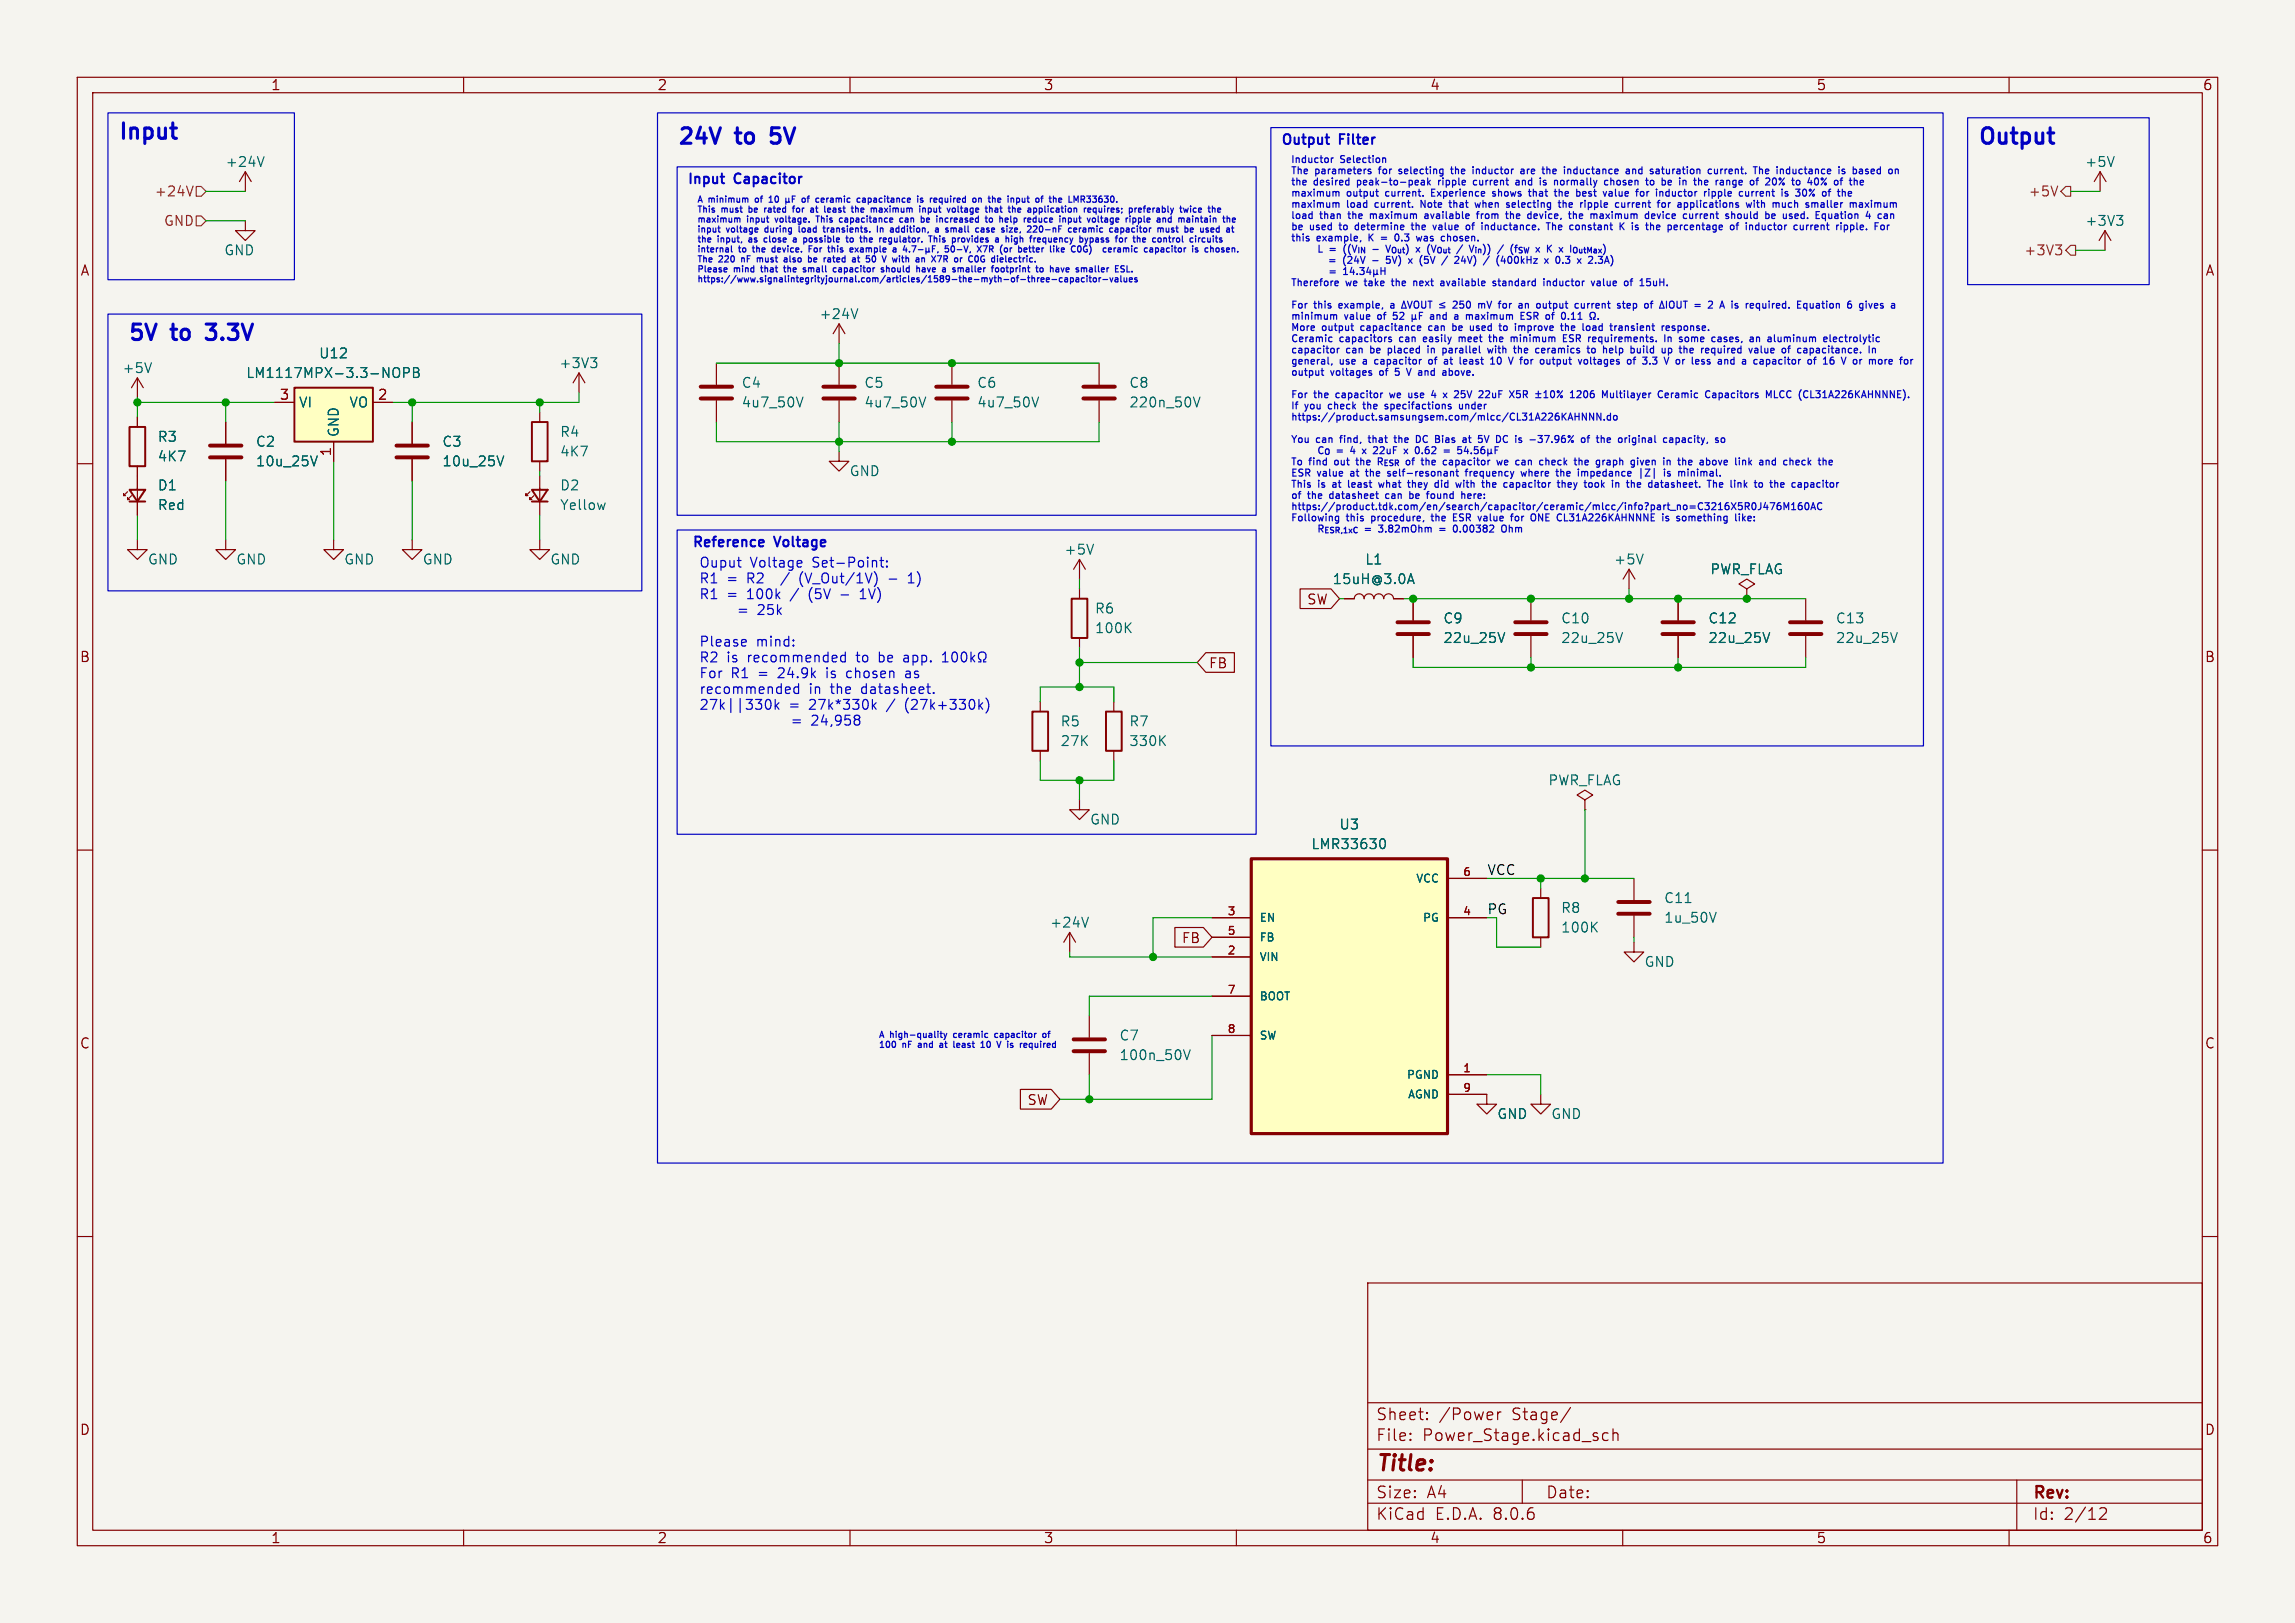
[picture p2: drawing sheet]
<svg xmlns="http://www.w3.org/2000/svg" width="297mm" height="210mm" viewBox="0 0 297 210" stroke-linecap="round" stroke-linejoin="round" font-family="sans-serif">
<defs><g id="words">
<g font-size="2.8" fill="#0000c2">
<text x="15.2" y="18.2">Input</text>
<text x="87.6" y="18.8">24V</text>
<text x="95.5" y="18.8">to</text>
<text x="100.8" y="18.8">5V</text>
<text x="255.9" y="18.8">Output</text>
<text x="16.5" y="44.2">5V</text>
<text x="22.5" y="44.2">to</text>
<text x="27.7" y="44.2">3.3V</text>
</g>
<text font-size="2.8" fill="#840000" x="178" y="190.9">Title:</text>
<g font-size="2.1" fill="#840000">
<text x="178" y="184">Sheet:</text>
<text x="186.2" y="184">/Power</text>
<text x="195.7" y="184">Stage/</text>
<text x="178" y="186.7">File:</text>
<text x="184.1" y="186.7">Power_Stage.kicad_sch</text>
<text x="178" y="196.9">KiCad</text>
<text x="178" y="194.1">Size:</text>
<text x="184.7" y="194.1">A4</text>
<text x="185.7" y="196.9">E.D.A.</text>
<text x="193.3" y="196.9">8.0.6</text>
<text x="200" y="194.1">Date:</text>
<text x="263" y="194.3">Rev:</text>
<text x="263" y="196.9">Id:</text>
<text x="267.1" y="196.9">2/12</text>
</g>
<g font-size="1.8" fill="#840000">
<text x="35" y="11.9">1</text>
<text x="85" y="11.9">2</text>
<text x="135" y="11.9">3</text>
<text x="185" y="11.9">4</text>
<text x="235" y="11.9">5</text>
<text x="285" y="11.9">6</text>
<text x="10.3" y="35.9">A</text>
<text x="285.3" y="35.9">A</text>
<text x="169.1" y="78.4">SW</text>
<text x="10.3" y="85.9">B</text>
<text x="156.4" y="86.7">FB</text>
<text x="285.3" y="85.9">B</text>
<text x="152.9" y="122.2">FB</text>
<text x="10.3" y="135.9">C</text>
<text x="285.3" y="135.9">C</text>
<text x="132.9" y="143.2">SW</text>
<text x="10.3" y="185.9">D</text>
<text x="285.3" y="185.9">D</text>
<text x="35" y="199.9">1</text>
<text x="85" y="199.9">2</text>
<text x="135" y="199.9">3</text>
<text x="185" y="199.9">4</text>
<text x="235" y="199.9">5</text>
<text x="285" y="199.9">6</text>
</g>
<g font-size="1.8" fill="#006464">
<text x="29.1" y="21.8">+24V</text>
<text x="269.7" y="21.8">+5V</text>
<text x="269.8" y="29.4">+3V3</text>
<text x="28.9" y="33.2">GND</text>
<text x="105.9" y="41.5">+24V</text>
<text x="41.2" y="46.6">U12</text>
<text x="72.3" y="47.9">+3V3</text>
<text x="15.7" y="48.5">+5V</text>
<text x="31.8" y="49.1">LM1117MPX-3.3-NOPB</text>
<text x="38.6" y="52.9">VI</text>
<text x="45.1" y="52.9">VO</text>
<text x="95.9" y="50.4">C4</text>
<text x="95.9" y="52.9">4u7_50V</text>
<text x="111.8" y="50.4">C5</text>
<text x="111.8" y="52.9">4u7_50V</text>
<text x="126.4" y="50.4">C6</text>
<text x="126.4" y="52.9">4u7_50V</text>
<text x="146.1" y="50.4">C8</text>
<text x="146.1" y="52.9">220n_50V</text>
<text x="20.3" y="57.4">R3</text>
<text x="20.3" y="59.9">4K7</text>
<text x="33" y="58">C2</text>
<text x="44" y="56.6" transform="rotate(-90 44 56.6)">GND</text>
<text x="57.2" y="58">C3</text>
<text x="72.4" y="56.7">R4</text>
<text x="72.4" y="59.3">4K7</text>
<text x="20.3" y="63.7">D1</text>
<text x="33" y="60.6">10u_25V</text>
<text x="57.2" y="60.6">10u_25V</text>
<text x="72.4" y="63.7">D2</text>
<text x="109.9" y="61.8">GND</text>
<text x="20.3" y="66.2">Red</text>
<text x="72.4" y="66.2">Yellow</text>
<text x="137.7" y="72">+5V</text>
<text x="19.1" y="73.3">GND</text>
<text x="30.5" y="73.3">GND</text>
<text x="44.5" y="73.3">GND</text>
<text x="54.6" y="73.3">GND</text>
<text x="71.1" y="73.3">GND</text>
<text x="172.4" y="75.8">15uH@3.0A</text>
<text x="176.6" y="73.3">L1</text>
<text x="208.8" y="73.3">+5V</text>
<text x="221.2" y="74.5">PWR_FLAG</text>
<text x="141.6" y="79.6">R6</text>
<text x="141.6" y="82.1">100K</text>
<text x="186.7" y="80.9">C9</text>
<text x="186.7" y="83.4">22u_25V</text>
<text x="201.9" y="80.9">C10</text>
<text x="201.9" y="83.4">22u_25V</text>
<text x="221" y="80.9">C12</text>
<text x="221" y="83.4">22u_25V</text>
<text x="237.5" y="80.9">C13</text>
<text x="237.5" y="83.4">22u_25V</text>
<text x="137.2" y="94.2">R5</text>
<text x="146.1" y="94.2">R7</text>
<text x="137.2" y="96.7">27K</text>
<text x="146.1" y="96.7">330K</text>
<text x="200.3" y="101.8">PWR_FLAG</text>
<text x="141" y="106.9">GND</text>
<text x="173.3" y="107.5">U3</text>
<text x="169.6" y="110.1">LMR33630</text>
<text x="201.9" y="118.3">R8</text>
<text x="215.3" y="119.6">1u_50V</text>
<text x="215.3" y="117.1">C11</text>
<text x="135.8" y="120.2">+24V</text>
<text x="201.9" y="120.9">100K</text>
<text x="212.7" y="125.3">GND</text>
<text x="144.8" y="134.8">C7</text>
<text x="144.8" y="137.4">100n_50V</text>
<text x="193.7" y="145">GND</text>
<text x="200.7" y="145">GND</text>
</g>
<g font-size="1.8" fill="#0000c2">
<text x="88.9" y="23.9">Input</text>
<text x="95.2" y="23.9">Capacitor</text>
<text x="165.7" y="18.8">Output</text>
<text x="173.4" y="18.8">Filter</text>
<text x="89.5" y="70.9">Reference</text>
<text x="100.4" y="70.9">Voltage</text>
<text x="90.4" y="73.5">Ouput</text>
<text x="90.4" y="75.6">R1</text>
<text x="90.4" y="77.6">R1</text>
<text x="94.1" y="75.6">=</text>
<text x="94.1" y="77.6">=</text>
<text x="96.8" y="75.6">R2</text>
<text x="96.8" y="77.6">100k</text>
<text x="97.1" y="73.5">Voltage</text>
<text x="101.6" y="75.6">/</text>
<text x="102.6" y="77.6">/</text>
<text x="104.1" y="75.6">(V_Out/1V)</text>
<text x="105.1" y="77.6">(5V</text>
<text x="105.3" y="73.5">Set-Point:</text>
<text x="112.2" y="77.6">1V)</text>
<text x="118.6" y="75.6">1)</text>
<text x="90.4" y="83.8">Please</text>
<text x="97.9" y="83.8">mind:</text>
<text x="99" y="79.7">25k</text>
<text x="90.4" y="85.8">R2</text>
<text x="90.4" y="87.9">For</text>
<text x="90.4" y="89.9">recommended</text>
<text x="94.1" y="85.8">is</text>
<text x="94.6" y="87.9">R1</text>
<text x="96.9" y="85.8">recommended</text>
<text x="98.3" y="87.9">=</text>
<text x="101" y="87.9">24.9k</text>
<text x="104.7" y="89.9">in</text>
<text x="107.4" y="87.9">is</text>
<text x="107.6" y="89.9">the</text>
<text x="110.2" y="87.9">chosen</text>
<text x="111.2" y="85.8">to</text>
<text x="111.8" y="89.9">datasheet.</text>
<text x="114.2" y="85.8">be</text>
<text x="117.6" y="85.8">app.</text>
<text x="118.1" y="87.9">as</text>
<text x="90.4" y="91.9">27k||330k</text>
<text x="102.1" y="91.9">=</text>
<text x="102.6" y="94">=</text>
<text x="104.9" y="91.9">27k*330k</text>
<text x="105.4" y="94">24,958</text>
<text x="115.1" y="91.9">/</text>
<text x="117.6" y="91.9">(27k+330k)</text>
</g>
<g font-size="1.8" fill="#725600">
<text x="19.9" y="25.6">+24V</text>
<text x="21.1" y="29.4">GND</text>
<text x="262.4" y="25.6">+5V</text>
<text x="261.9" y="33.2">+3V3</text>
</g>
<g font-size="1.8" fill="#a90000">
<text x="36.1" y="51.8">3</text>
<text x="48.8" y="51.8">2</text>
<text x="42.9" y="59.1" transform="rotate(-90 42.9 59.1)">1</text>
</g>
<text font-size="1.8" fill="#0f0f0f" x="192.4" y="113.3">VCC</text>
<text font-size="1.8" fill="#009600" x="192.4" y="118.4">PG</text>
<g font-size="1.4" fill="#a90000">
<text x="189.3" y="113.4">6</text>
<text x="158.8" y="118.5">3</text>
<text x="189.3" y="118.5">4</text>
<text x="158.8" y="123.6">2</text>
<text x="158.8" y="121">5</text>
<text x="158.8" y="128.7">7</text>
<text x="158.8" y="133.7">8</text>
<text x="189.3" y="138.8">1</text>
<text x="189.3" y="141.4">9</text>
</g>
<g font-size="1.4" fill="#006464">
<text x="162.9" y="119.5">EN</text>
<text x="183.2" y="114.4">VCC</text>
<text x="184" y="119.5">PG</text>
<text x="162.9" y="124.6">VIN</text>
<text x="162.9" y="122">FB</text>
<text x="162.9" y="129.6">BOOT</text>
<text x="162.9" y="134.7">SW</text>
<text x="181.9" y="139.8">PGND</text>
<text x="182.1" y="142.3">AGND</text>
</g>
<g font-size="1.3" fill="#0000c2">
<text x="167" y="21.2">Inductor</text>
<text x="167" y="22.6">The</text>
<text x="170.2" y="22.6">parameters</text>
<text x="173.5" y="21.2">Selection</text>
<text x="178.7" y="22.6">for</text>
<text x="181.6" y="22.6">selecting</text>
<text x="188.6" y="22.6">the</text>
<text x="191.7" y="22.6">inductor</text>
<text x="198.2" y="22.6">are</text>
<text x="201.3" y="22.6">the</text>
<text x="204.4" y="22.6">inductance</text>
<text x="212.7" y="22.6">and</text>
<text x="216.1" y="22.6">saturation</text>
<text x="223.8" y="22.6">current.</text>
<text x="230" y="22.6">The</text>
<text x="233.3" y="22.6">inductance</text>
<text x="241.6" y="22.6">is</text>
<text x="243.7" y="22.6">based</text>
<text x="167" y="24">the</text>
<text x="167" y="25.5">maximum</text>
<text x="167" y="26.9">maximum</text>
<text x="167" y="28.4">load</text>
<text x="167" y="29.8">be</text>
<text x="169.6" y="29.8">used</text>
<text x="170.1" y="24">desired</text>
<text x="170.9" y="28.4">than</text>
<text x="173.6" y="29.8">to</text>
<text x="174.4" y="25.5">output</text>
<text x="174.4" y="26.9">load</text>
<text x="174.8" y="28.4">the</text>
<text x="175.9" y="24">peak-to-peak</text>
<text x="175.9" y="29.8">determine</text>
<text x="177.9" y="28.4">maximum</text>
<text x="178.2" y="26.9">current.</text>
<text x="179.6" y="25.5">current.</text>
<text x="183.5" y="29.8">the</text>
<text x="184.4" y="26.9">Note</text>
<text x="185.2" y="28.4">available</text>
<text x="185.8" y="25.5">Experience</text>
<text x="186.6" y="29.8">value</text>
<text x="186.7" y="24">ripple</text>
<text x="188.4" y="26.9">that</text>
<text x="191.1" y="29.8">of</text>
<text x="191.5" y="24">current</text>
<text x="192" y="26.9">when</text>
<text x="192.3" y="28.4">from</text>
<text x="193.4" y="29.8">inductance.</text>
<text x="194" y="25.5">shows</text>
<text x="196.3" y="28.4">the</text>
<text x="196.4" y="26.9">selecting</text>
<text x="197.3" y="24">and</text>
<text x="199" y="25.5">that</text>
<text x="199.4" y="28.4">device,</text>
<text x="200.7" y="24">is</text>
<text x="202.1" y="29.8">The</text>
<text x="202.6" y="25.5">the</text>
<text x="202.8" y="24">normally</text>
<text x="203.4" y="26.9">the</text>
<text x="205" y="28.4">the</text>
<text x="205.4" y="29.8">constant</text>
<text x="205.7" y="25.5">best</text>
<text x="206.5" y="26.9">ripple</text>
<text x="208.1" y="28.4">maximum</text>
<text x="209.5" y="25.5">value</text>
<text x="209.6" y="24">chosen</text>
<text x="211.3" y="26.9">current</text>
<text x="212.1" y="29.8">K</text>
<text x="214" y="29.8">is</text>
<text x="214" y="25.5">for</text>
<text x="215.3" y="24">to</text>
<text x="215.4" y="28.4">device</text>
<text x="216.1" y="29.8">the</text>
<text x="216.8" y="25.5">inductor</text>
<text x="217" y="26.9">for</text>
<text x="217.6" y="24">be</text>
<text x="219.2" y="29.8">percentage</text>
<text x="219.9" y="26.9">applications</text>
<text x="220.1" y="24">in</text>
<text x="220.6" y="28.4">current</text>
<text x="222.3" y="24">the</text>
<text x="223.3" y="25.5">ripple</text>
<text x="225.4" y="24">range</text>
<text x="226.4" y="28.4">should</text>
<text x="227.5" y="29.8">of</text>
<text x="228.1" y="25.5">current</text>
<text x="229.1" y="26.9">with</text>
<text x="229.8" y="29.8">inductor</text>
<text x="230.1" y="24">of</text>
<text x="231.8" y="28.4">be</text>
<text x="232.4" y="24">20%</text>
<text x="232.8" y="26.9">much</text>
<text x="233.9" y="25.5">is</text>
<text x="234.4" y="28.4">used.</text>
<text x="236" y="25.5">30%</text>
<text x="236.1" y="24">to</text>
<text x="236.3" y="29.8">current</text>
<text x="237.3" y="26.9">smaller</text>
<text x="238.4" y="24">40%</text>
<text x="238.9" y="28.4">Equation</text>
<text x="239.7" y="25.5">of</text>
<text x="242.1" y="29.8">ripple.</text>
<text x="243.3" y="26.9">maximum</text>
<text x="167" y="31.3">this</text>
<text x="170.5" y="31.3">example,</text>
<text x="172.1" y="32.7">=</text>
<text x="172.3" y="34.2">=</text>
<text x="173.7" y="35.6">=</text>
<text x="174.2" y="32.7">((V_{IN}-</text>
<text x="174.4" y="34.2">(24V</text>
<text x="177.4" y="31.3">K</text>
<text x="180.3" y="32.7">V_{Out})</text>
<text x="180.5" y="34.2">5V)</text>
<text x="181.4" y="31.3">0.3</text>
<text x="183.7" y="34.2">x</text>
<text x="184.4" y="32.7">x</text>
<text x="184.5" y="31.3">was</text>
<text x="185.4" y="34.2">(5V</text>
<text x="186.1" y="32.7">(V_{Out}</text>
<text x="187.9" y="31.3">chosen.</text>
<text x="188.6" y="34.2">/</text>
<text x="190.3" y="32.7">/</text>
<text x="190.5" y="34.2">24V)</text>
<text x="192.2" y="32.7">V_{in}))/</text>
<text x="194.5" y="34.2">/</text>
<text x="196.5" y="34.2">(400kHz</text>
<text x="198" y="32.7">(f_{SW}</text>
<text x="201.6" y="32.7">x</text>
<text x="203" y="34.2">x</text>
<text x="203.3" y="32.7">K</text>
<text x="204.7" y="34.2">0.3</text>
<text x="205.1" y="32.7">x</text>
<text x="206.8" y="32.7">I_{OutMax})</text>
<text x="207.8" y="34.2">x</text>
<text x="167" y="37.1">Therefore</text>
<text x="167" y="40">For</text>
<text x="167" y="41.4">minimum</text>
<text x="170.1" y="40">this</text>
<text x="173.6" y="40">example,</text>
<text x="174.1" y="41.4">value</text>
<text x="174.2" y="37.1">we</text>
<text x="176.9" y="37.1">take</text>
<text x="178.6" y="41.4">of</text>
<text x="180.5" y="40">a</text>
<text x="180.7" y="37.1">the</text>
<text x="180.9" y="41.4">52</text>
<text x="183.8" y="37.1">next</text>
<text x="186.2" y="41.4">and</text>
<text x="187.4" y="40">þÿ&quot;d</text>
<text x="187.5" y="37.1">available</text>
<text x="189.6" y="41.4">a</text>
<text x="191.4" y="41.4">maximum</text>
<text x="193" y="40">mV</text>
<text x="194.6" y="37.1">standard</text>
<text x="195.9" y="40">for</text>
<text x="198.8" y="41.4">ESR</text>
<text x="198.8" y="40">an</text>
<text x="201.4" y="40">output</text>
<text x="201.4" y="37.1">inductor</text>
<text x="202.3" y="41.4">of</text>
<text x="204.6" y="41.4">0.11</text>
<text x="206.6" y="40">current</text>
<text x="207.9" y="37.1">value</text>
<text x="212.4" y="40">step</text>
<text x="212.4" y="37.1">of</text>
<text x="214.7" y="37.1">15uH.</text>
<text x="216.2" y="40">of</text>
<text x="223.2" y="40">=</text>
<text x="227.1" y="40">A</text>
<text x="228.8" y="40">is</text>
<text x="230.9" y="40">required.</text>
<text x="237.9" y="40">Equation</text>
<text x="244.7" y="40">6</text>
<text x="167" y="42.9">More</text>
<text x="167" y="44.3">Ceramic</text>
<text x="167" y="45.8">capacitor</text>
<text x="167" y="47.2">general,</text>
<text x="171.1" y="42.9">output</text>
<text x="173.4" y="44.3">capacitors</text>
<text x="173.4" y="47.2">use</text>
<text x="174.3" y="45.8">can</text>
<text x="176.4" y="42.9">capacitance</text>
<text x="176.7" y="47.2">a</text>
<text x="177.6" y="45.8">be</text>
<text x="178.5" y="47.2">capacitor</text>
<text x="180.2" y="45.8">placed</text>
<text x="181.4" y="44.3">can</text>
<text x="184.8" y="44.3">easily</text>
<text x="185.5" y="42.9">can</text>
<text x="185.6" y="45.8">in</text>
<text x="185.7" y="47.2">of</text>
<text x="187.8" y="45.8">parallel</text>
<text x="188" y="47.2">at</text>
<text x="188.8" y="42.9">be</text>
<text x="189.6" y="44.3">meet</text>
<text x="190.3" y="47.2">least</text>
<text x="191.4" y="42.9">used</text>
<text x="193.8" y="44.3">the</text>
<text x="194" y="45.8">with</text>
<text x="194.6" y="47.2">10</text>
<text x="195.5" y="42.9">to</text>
<text x="196.9" y="44.3">minimum</text>
<text x="197.3" y="47.2">V</text>
<text x="197.6" y="45.8">the</text>
<text x="197.7" y="42.9">improve</text>
<text x="199" y="47.2">for</text>
<text x="200.7" y="45.8">ceramics</text>
<text x="201.8" y="47.2">output</text>
<text x="204" y="44.3">ESR</text>
<text x="204" y="42.9">the</text>
<text x="207" y="42.9">load</text>
<text x="207.1" y="47.2">voltages</text>
<text x="207.5" y="44.3">requirements.</text>
<text x="207.7" y="45.8">to</text>
<text x="210" y="45.8">help</text>
<text x="210.9" y="42.9">transient</text>
<text x="213.7" y="47.2">of</text>
<text x="213.8" y="45.8">build</text>
<text x="216" y="47.2">3.3</text>
<text x="217.6" y="44.3">In</text>
<text x="217.8" y="42.9">response.</text>
<text x="218.1" y="45.8">up</text>
<text x="219.1" y="47.2">V</text>
<text x="219.8" y="44.3">some</text>
<text x="220.7" y="45.8">the</text>
<text x="220.8" y="47.2">or</text>
<text x="223.1" y="47.2">less</text>
<text x="223.8" y="45.8">required</text>
<text x="224.3" y="44.3">cases,</text>
<text x="226.8" y="47.2">and</text>
<text x="229.5" y="44.3">an</text>
<text x="230.2" y="47.2">a</text>
<text x="230.3" y="45.8">value</text>
<text x="232" y="47.2">capacitor</text>
<text x="232.1" y="44.3">aluminum</text>
<text x="234.8" y="45.8">of</text>
<text x="237.1" y="45.8">capacitance.</text>
<text x="239.2" y="47.2">of</text>
<text x="239.6" y="44.3">electrolytic</text>
<text x="241.5" y="47.2">16</text>
<text x="244.2" y="47.2">V</text>
<text x="245.9" y="47.2">or</text>
<text x="167" y="48.7">output</text>
<text x="167" y="51.6">For</text>
<text x="167" y="53">If</text>
<text x="168.9" y="53">you</text>
<text x="170.1" y="51.6">the</text>
<text x="172.2" y="53">check</text>
<text x="172.3" y="48.7">voltages</text>
<text x="173.2" y="51.6">capacitor</text>
<text x="177" y="53">the</text>
<text x="178.8" y="48.7">of</text>
<text x="180.1" y="53">specifactions</text>
<text x="180.4" y="51.6">we</text>
<text x="181.1" y="48.7">5</text>
<text x="182.9" y="48.7">V</text>
<text x="183.1" y="51.6">use</text>
<text x="184.7" y="48.7">and</text>
<text x="186.4" y="51.6">4</text>
<text x="188.1" y="48.7">above.</text>
<text x="188.2" y="51.6">x</text>
<text x="189.9" y="51.6">25V</text>
<text x="189.9" y="53">under</text>
<text x="193.4" y="51.6">22uF</text>
<text x="197.6" y="51.6">X5R</text>
<text x="206" y="51.6">1206</text>
<text x="210.4" y="51.6">Multilayer</text>
<text x="217.9" y="51.6">Ceramic</text>
<text x="224.3" y="51.6">Capacitors</text>
<text x="232.4" y="51.6">MLCC</text>
<text x="237" y="51.6">(CL31A226KAHNNNE).</text>
<text x="167" y="54.5">https://product.samsungsem.com/mlcc/CL31A226KAHNNN.do</text>
<text x="167" y="57.4">You</text>
<text x="167" y="58.8">C_{O}</text>
<text x="170.4" y="57.4">can</text>
<text x="173" y="58.8">=</text>
<text x="173.7" y="57.4">find,</text>
<text x="175.1" y="58.8">4</text>
<text x="176.9" y="58.8">x</text>
<text x="177.7" y="57.4">that</text>
<text x="178.6" y="58.8">22uF</text>
<text x="181.3" y="57.4">the</text>
<text x="182.9" y="58.8">x</text>
<text x="184.4" y="57.4">DC</text>
<text x="184.6" y="58.8">0.62</text>
<text x="187.1" y="57.4">Bias</text>
<text x="188.5" y="58.8">=</text>
<text x="191" y="57.4">at</text>
<text x="193.3" y="57.4">5V</text>
<text x="195.9" y="57.4">DC</text>
<text x="198.6" y="57.4">is</text>
<text x="200.7" y="57.4">-37.96%</text>
<text x="207.7" y="57.4">of</text>
<text x="210" y="57.4">the</text>
<text x="213.1" y="57.4">original</text>
<text x="219.2" y="57.4">capacity,</text>
<text x="167" y="60.3">To</text>
<text x="167" y="61.7">ESR</text>
<text x="167" y="63.2">This</text>
<text x="167" y="64.6">of</text>
<text x="169.3" y="64.6">the</text>
<text x="169.5" y="60.3">find</text>
<text x="170.5" y="61.7">value</text>
<text x="170.6" y="63.2">is</text>
<text x="172.4" y="64.6">datasheet</text>
<text x="172.7" y="63.2">at</text>
<text x="173" y="60.3">out</text>
<text x="175" y="63.2">least</text>
<text x="175.1" y="61.7">at</text>
<text x="176.1" y="60.3">the</text>
<text x="177.4" y="61.7">the</text>
<text x="179.2" y="60.3">R_{ESR}</text>
<text x="179.3" y="63.2">what</text>
<text x="179.9" y="64.6">can</text>
<text x="180.4" y="61.7">self-resonant</text>
<text x="183.1" y="60.3">of</text>
<text x="183.2" y="64.6">be</text>
<text x="183.3" y="63.2">they</text>
<text x="185.4" y="60.3">the</text>
<text x="185.8" y="64.6">found</text>
<text x="187.1" y="63.2">did</text>
<text x="188.4" y="60.3">capacitor</text>
<text x="190.1" y="63.2">with</text>
<text x="190.5" y="64.6">here:</text>
<text x="190.8" y="61.7">frequency</text>
<text x="193.8" y="63.2">the</text>
<text x="195.7" y="60.3">we</text>
<text x="196.8" y="63.2">capacitor</text>
<text x="198.3" y="61.7">where</text>
<text x="198.4" y="60.3">can</text>
<text x="201.7" y="60.3">check</text>
<text x="203.1" y="61.7">the</text>
<text x="204.1" y="63.2">they</text>
<text x="206.2" y="61.7">impedance</text>
<text x="206.6" y="60.3">the</text>
<text x="207.9" y="63.2">took</text>
<text x="209.6" y="60.3">graph</text>
<text x="211.7" y="63.2">in</text>
<text x="213.9" y="63.2">the</text>
<text x="214.3" y="61.7">|Z|</text>
<text x="214.4" y="60.3">given</text>
<text x="217" y="63.2">datasheet.</text>
<text x="217.9" y="61.7">is</text>
<text x="218.9" y="60.3">in</text>
<text x="220" y="61.7">minimal.</text>
<text x="221.1" y="60.3">the</text>
<text x="224.2" y="60.3">above</text>
<text x="224.9" y="63.2">The</text>
<text x="228.1" y="63.2">link</text>
<text x="229" y="60.3">link</text>
<text x="231.5" y="63.2">to</text>
<text x="232.4" y="60.3">and</text>
<text x="233.8" y="63.2">the</text>
<text x="235.8" y="60.3">check</text>
<text x="236.9" y="63.2">capacitor</text>
<text x="167" y="66.1">https://product.tdk.com/en/search/capacitor/ceramic/mlcc/info?part_no=C3216X5R0J476M160AC</text>
<text x="167" y="67.5">Following</text>
<text x="167" y="69">R_{ESR,1xC}</text>
<text x="174.3" y="67.5">this</text>
<text x="176.6" y="69">=</text>
<text x="177.8" y="67.5">procedure,</text>
<text x="178.7" y="69">3.82mOhm</text>
<text x="185.8" y="67.5">the</text>
<text x="188.9" y="67.5">ESR</text>
<text x="188.9" y="69">0.00382</text>
<text x="192.4" y="67.5">value</text>
<text x="195.5" y="69">Ohm</text>
<text x="197" y="67.5">for</text>
<text x="199.8" y="67.5">ONE</text>
<text x="203.5" y="67.5">CL31A226KAHNNNE</text>
<text x="217.4" y="67.5">is</text>
<text x="219.5" y="67.5">something</text>
</g>
<g font-size="1.1" fill="#0000c2">
<text x="90.2" y="26.3">A</text>
<text x="90.2" y="27.6">This</text>
<text x="90.2" y="28.9">maximum</text>
<text x="91.8" y="26.3">minimum</text>
<text x="93.4" y="27.6">must</text>
<text x="96.8" y="28.9">input</text>
<text x="97.2" y="27.6">be</text>
<text x="98.1" y="26.3">of</text>
<text x="99.6" y="27.6">rated</text>
<text x="100.2" y="26.3">10</text>
<text x="100.7" y="28.9">voltage.</text>
<text x="103.5" y="27.6">for</text>
<text x="105" y="26.3">of</text>
<text x="106.1" y="27.6">at</text>
<text x="106.3" y="28.9">This</text>
<text x="107.1" y="26.3">ceramic</text>
<text x="108.2" y="27.6">least</text>
<text x="109.6" y="28.9">capacitance</text>
<text x="112.1" y="27.6">the</text>
<text x="112.7" y="26.3">capacitance</text>
<text x="114.8" y="27.6">maximum</text>
<text x="117.7" y="28.9">can</text>
<text x="120.7" y="28.9">be</text>
<text x="120.9" y="26.3">is</text>
<text x="121.4" y="27.6">input</text>
<text x="122.8" y="26.3">required</text>
<text x="123" y="28.9">increased</text>
<text x="125.3" y="27.6">voltage</text>
<text x="128.6" y="26.3">on</text>
<text x="129.7" y="28.9">to</text>
<text x="130.6" y="27.6">that</text>
<text x="131" y="26.3">the</text>
<text x="131.8" y="28.9">help</text>
<text x="133.7" y="26.3">input</text>
<text x="133.8" y="27.6">the</text>
<text x="135.2" y="28.9">reduce</text>
<text x="136.6" y="27.6">application</text>
<text x="137.7" y="26.3">of</text>
<text x="139.7" y="26.3">the</text>
<text x="140.1" y="28.9">input</text>
<text x="142.5" y="26.3">LMR33630.</text>
<text x="144.1" y="28.9">voltage</text>
<text x="144.2" y="27.6">requires;</text>
<text x="149.3" y="28.9">ripple</text>
<text x="150.3" y="27.6">preferably</text>
<text x="153.6" y="28.9">and</text>
<text x="156.7" y="28.9">maintain</text>
<text x="157.2" y="27.6">twice</text>
<text x="90.2" y="30.1">input</text>
<text x="90.2" y="31.4">the</text>
<text x="90.2" y="32.7">internal</text>
<text x="90.2" y="34">The</text>
<text x="90.2" y="35.3">Please</text>
<text x="92.9" y="31.4">input,</text>
<text x="93.1" y="34">220</text>
<text x="94.1" y="30.1">voltage</text>
<text x="95" y="35.3">mind</text>
<text x="95.7" y="32.7">to</text>
<text x="96.3" y="34">nF</text>
<text x="97.2" y="31.4">as</text>
<text x="97.8" y="32.7">the</text>
<text x="98.6" y="34">must</text>
<text x="98.8" y="35.3">that</text>
<text x="99.3" y="30.1">during</text>
<text x="99.5" y="31.4">close</text>
<text x="100.5" y="32.7">device.</text>
<text x="102.1" y="35.3">the</text>
<text x="102.4" y="34">also</text>
<text x="103.6" y="31.4">a</text>
<text x="104" y="30.1">load</text>
<text x="104.9" y="35.3">small</text>
<text x="105.2" y="31.4">possible</text>
<text x="105.6" y="32.7">For</text>
<text x="105.8" y="34">be</text>
<text x="107.5" y="30.1">transients.</text>
<text x="108.1" y="34">rated</text>
<text x="108.4" y="32.7">this</text>
<text x="109.1" y="35.3">capacitor</text>
<text x="111.1" y="31.4">to</text>
<text x="111.5" y="32.7">example</text>
<text x="112.1" y="34">at</text>
<text x="113.2" y="31.4">the</text>
<text x="114.2" y="34">50</text>
<text x="114.7" y="30.1">In</text>
<text x="115.6" y="35.3">should</text>
<text x="115.9" y="31.4">regulator.</text>
<text x="116.7" y="34">V</text>
<text x="116.8" y="30.1">addition,</text>
<text x="117.4" y="32.7">a</text>
<text x="118.2" y="34">with</text>
<text x="120.4" y="35.3">have</text>
<text x="121.6" y="34">an</text>
<text x="122.7" y="31.4">This</text>
<text x="122.9" y="30.1">a</text>
<text x="123.9" y="34">X7R</text>
<text x="124.1" y="35.3">a</text>
<text x="124.5" y="30.1">small</text>
<text x="124.7" y="32.7">50-V,</text>
<text x="125.7" y="35.3">smaller</text>
<text x="125.9" y="31.4">provides</text>
<text x="127.1" y="34">or</text>
<text x="128.7" y="30.1">case</text>
<text x="129.2" y="32.7">X7R</text>
<text x="129.3" y="34">C0G</text>
<text x="131.1" y="35.3">footprint</text>
<text x="131.8" y="31.4">a</text>
<text x="132.3" y="30.1">size,</text>
<text x="132.4" y="32.7">(or</text>
<text x="132.5" y="34">dielectric.</text>
<text x="133.5" y="31.4">high</text>
<text x="135.1" y="32.7">better</text>
<text x="136" y="30.1">220-nF</text>
<text x="136.9" y="31.4">frequency</text>
<text x="137.1" y="35.3">to</text>
<text x="139.2" y="35.3">have</text>
<text x="139.5" y="32.7">like</text>
<text x="141.6" y="30.1">ceramic</text>
<text x="142.6" y="32.7">C0G)</text>
<text x="142.9" y="35.3">smaller</text>
<text x="143.6" y="31.4">bypass</text>
<text x="147.2" y="30.1">capacitor</text>
<text x="147.3" y="32.7">ceramic</text>
<text x="148.6" y="31.4">for</text>
<text x="151.2" y="31.4">the</text>
<text x="152.9" y="32.7">capacitor</text>
<text x="153.7" y="30.1">must</text>
<text x="154" y="31.4">control</text>
<text x="157.5" y="30.1">be</text>
<text x="159.4" y="32.7">is</text>
<text x="90.2" y="36.6">https://www.signalintegrityjournal.com/articles/1589-the-myth-of-three-capacitor-values</text>
<text x="113.7" y="134.4">A</text>
<text x="113.7" y="135.6">100</text>
<text x="115.3" y="134.4">high-quality</text>
<text x="116.9" y="135.6">nF</text>
<text x="119.2" y="135.6">and</text>
<text x="122.3" y="135.6">at</text>
<text x="123.7" y="134.4">ceramic</text>
<text x="124.3" y="135.6">least</text>
<text x="128.2" y="135.6">10</text>
<text x="129.4" y="134.4">capacitor</text>
<text x="130.6" y="135.6">V</text>
<text x="132.2" y="135.6">is</text>
<text x="134.1" y="135.6">required</text>
<text x="135.9" y="134.4">of</text>
</g>
</g></defs>
<path d="M0 0h297v210h-297z" fill="#f5f4ef" stroke="#f5f4ef" stroke-width=".13"/>
<g fill="none" stroke="#840000" stroke-width=".15">
<path d="M10 10h277v190h-277zM12 12h273v186h-273zM60 10v2M110 10v2M160 10v2M210 10v2M260 10v2M10 60h2M92.7 47v2.8M92.7 51.8v2.8M108.6 41.9l-.8 1.3M108.6 41.9v2.6"/>
<path d="M108.6 41.9l.7 1.3M142.2 47v2.8M142.2 51.8v2.8M285 60h2M17.8 69.9v1.2h1.2l-1.2 1.3-1.3-1.3h1.3M68.6 63.6l-.5 .5v-.2v.2h.2M69.1 64.1l-.5 .5v-.2v.2h.2M69.8 61.6v5.1M139.7 76.2v1.3M139.7 82.6v1.2M144.1 90.8v1.3M144.1 97.2v1.2"/>
<path d="M10 110h2M139.7 103.5v1.3h1.3l-1.3 1.2-1.3-1.2h1.3M285 110h2M138.4 120.7l-.7 1.2M138.4 120.7v2.5M138.4 120.7l.8 1.2M10 160h2M285 160h2M177 166h108v32h-108zM60 198v2M110 198v2M160 198v2"/>
<path d="M177 194.5h108M177 191.5h108M177 187.5h108M177 181.5h108M182.5 186.3h.1l-.1 .1M182.5 186.3v.1M182.5 185.5v.1M182.5 185.5h.1l-.1 .1M184.7 183.6v.1M184.7 183.6h-.1l.1 .1M184.7 182.8v.1M184.7 182.8h-.1l.1 .1"/>
<path d="M193.8 182.7v1M194.2 182.7a.38 .38 0 0 0-.4 .3M197 191.5v3M203.2 182.1l-1.2 2M208.1 185.5l-.4-.1-.3 .3v.4l.1 .2 .2 .1 .4-.1M208.7 185.5a.37 .37 0 0 1 .7 .1v.8M208.7 184.9v1.5M210 198v2M260 198v2M261 191.5v6.5M271.7 195.2l.3-.1h.3a.41 .41 0 0 1 .2 .6l-.8 .9h.9"/>
</g>
<path d="M111 39.9l-.4 1.3M103.9 51.4l-.4 1.2M154.4 51.4l.5 1.2 .4-1.2M78.3 65.1l-.2 .8M145.8 81.1l.6 .8M146.4 80.6l-.8 .7M150.3 95.7l.5 .8M150.8 95.2l-.7 .7M140.8 118.7l-.4 1.3" fill="none" stroke="#006464" stroke-width=".15"/>
<path d="M68.8 63.4h2.1l-1.1 1.5zM68.8 64.9h2.1M138.7 77.5h2v5.1h-2zM143.1 92.1h2.1v5.1h-2.1z" fill="none" stroke="#840000" stroke-width=".25"/>
<path d="M90.7 51.6h4M90.7 50h4M140.2 51.6h4.1M140.2 50h4.1" fill="none" stroke="#840000" stroke-width=".51"/>
<path d="M38.1 50.2h10.2v7h-10.2z" fill="#ffffc2"/>
<path d="M16.8 55.2h2v5.1h-2zM38.1 50.2h10.2v7h-10.2zM68.8 54.6h2.1v5.1h-2.1zM16.8 63.4h2l-1 1.5zM16.8 64.9h2M133.6 92.1h2v5.1h-2z" fill="none" stroke="#840000" stroke-width=".25"/>
<g fill="none" stroke="#840000" stroke-width=".15">
<path d="M31.7 28.6v1.2h-1.2l1.2 1.3 1.3-1.3h-1.3M31.7 22.2l-.7 1.3M31.7 22.2v2.6M31.7 22.2l.8 1.3M17.8 48.9v2.5M17.8 54v1.2M17.8 48.9l-.8 1.3M17.8 48.9l.7 1.3M29.2 54.6v2.8M29.2 59.4v2.8M35.6 52.1h2.5M43.2 57.2v2.5"/>
<path d="M48.3 52.1h2.5M53.3 54.6v2.8M53.3 59.4v2.8M69.8 53.3v1.3M69.8 59.7v1.3M74.9 48.3l-.7 1.2M74.9 48.3v2.5M74.9 48.3l.8 1.2M108.6 58.4v1.3h1.3l-1.3 1.3-1.3-1.3h1.3M108.6 47v2.8M108.6 51.8v2.8M123.2 47v2.8"/>
<path d="M123.2 51.8v2.8M16.5 63.6l-.5 .5v-.2v.2h.3M17 64.1l-.5 .5v-.2v.2h.3M17.8 60.3v6.4M29.2 69.9v1.2h1.3l-1.3 1.3-1.3-1.3h1.3M43.2 69.9v1.2h1.2l-1.2 1.3-1.3-1.3h1.3M53.3 69.9v1.2h1.3l-1.3 1.3-1.2-1.3h1.2M69.8 69.9v1.2h1.3l-1.3 1.3-1.2-1.3h1.2M139.7 72.4l-.8 1.3M139.7 72.4v2.5M139.7 72.4l.8 1.3M134.6 90.8v1.3"/>
<path d="M134.6 97.2v1.2M211.5 113.7v2.8M211.5 118.5v2.8M141 131.4v2.8M141 136.3v2.8M211.5 121.9v1.3h1.2l-1.2 1.3-1.3-1.3h1.3M192.4 141.6v1.3h1.3l-1.3 1.2-1.3-1.2h1.3M199.4 141.6v1.3h1.3l-1.3 1.2-1.3-1.2h1.3"/>
</g>
<g fill="none" stroke="#006464" stroke-width=".15">
<path d="M34.2 20.3l-.5 1.2M19.6 46.9l-.4 1.3M41.1 59l-.5 1.3M51.2 47.6a.43 .43 0 0 1 .5 .4v.4a.43 .43 0 0 1-.5 .4M52.3 48.2h.4a.34 .34 0 0 0 .3-.3 .34 .34 0 0 0-.3-.3h-.4v1.2M53.5 47.6h.4l.2 .1 .1 .2-.3 .3a.34 .34 0 0 1 .4 .3 .34 .34 0 0 1-.3 .3h-.5zM53.5 48.2h.4M65.2 59l-.4 1.3M76.4 46.3h.8l-.4 .5M77 46.8l.2 .2v.3l-.2 .3M119.8 51.4l-.4 1.2M134.4 51.4l-.4 1.2"/>
<path d="M141.5 70.4l-.4 1.3M218.1 116.8h.7M222.1 118.1l-.4 1.2M153.2 135.8l.4 1.3 .4-1.3"/>
</g>
<path d="M27.2 59.2h4M27.2 57.7h4M51.3 59.2h4.1M51.3 57.7h4.1M106.6 51.6h4M106.6 50h4M121.2 51.6h4M121.2 50h4M209.4 118.2h4.1M209.4 116.7h4.1M138.9 136h4.1M138.9 134.5h4.1" fill="none" stroke="#840000" stroke-width=".51"/>
<path d="M161.9 111.1h25.4v35.6h-25.4z" fill="#ffffc2"/>
<path d="M161.9 111.1h25.4v35.6h-25.4z" fill="none" stroke="#840000" stroke-width=".41"/>
<g fill="none" stroke="#840000" stroke-width=".15">
<path d="M271.8 22.2l-.8 1.3M271.8 22.2v2.6M271.8 22.2l.7 1.3M272.4 29.8l-.7 1.3M272.4 29.8v2.6M272.4 29.8l.8 1.3M17.8 54v1.2M29.2 54.6v2.8M29.2 59.4v2.8M35.6 52.1h2.5M43.2 57.2v2.5M48.3 52.1h2.5"/>
<path d="M53.3 54.6v2.8M53.3 59.4v2.8M17.8 60.3v3.1M17.8 64.9v1.8M168.2 76.2h4l1.2 1.3-1.2 1.2h-4zM174 77.5h1.3a.64 .64 0 0 1 .6-.7 .64 .64 0 0 1 .6 .7 .64 .64 0 0 1 .7-.7 .64 .64 0 0 1 .6 .7 .64 .64 0 0 1 .6-.7 .64 .64 0 0 1 .7 .7 .64 .64 0 0 1 .6-.7 .64 .64 0 0 1 .6 .7h1.3M182.9 77.5v2.8M198.1 77.5v2.8M210.8 73.7l-.7 1.2M210.8 73.7v2.5M210.8 73.7l.8 1.2M217.2 77.5v2.8"/>
<path d="M226.1 76.2l1-.6-1-.7-1.1 .7 1.1 .6v1.3M226.1 77.5h.1M233.7 77.5v2.8M156.1 84.5h3.6v2.5h-3.6l-1.2-1.3zM182.9 82.3v2.8M198.1 82.3v2.8M217.2 82.3v2.8M233.7 82.3v2.8M156.8 118.7h5.1M187.3 118.7h5.1M187.3 113.7h5.1M199.4 114.9v1.3"/>
<path d="M205.1 103.5l1-.6-1-.7-1 .7 1 .6v1.3M205.1 104.8h.1M152 120h3.7l1.1 1.3-1.1 1.3h-3.7zM156.8 123.8h5.1M156.8 121.3h5.1M156.8 128.9h5.1M156.8 134h5.1M187.3 139.1h5.1M199.4 121.3v1.3M132.1 141h3.9l1.2 1.2-1.2 1.3h-3.9zM187.3 141.6h5.1"/>
</g>
<g fill="none" stroke="#006464" stroke-width=".15">
<path d="M273.6 20.3l-.4 1.2M273.9 27.9h.8l-.4 .5M274.5 28.4l.2 .2v.3l-.2 .3M41.1 59l-.5 1.3M51.2 47.6a.43 .43 0 0 1 .5 .4v.4a.43 .43 0 0 1-.5 .4M52.3 48.2h.4a.34 .34 0 0 0 .3-.3 .34 .34 0 0 0-.3-.3h-.4v1.2M53.5 47.6h.4l.2 .1 .1 .2-.3 .3a.34 .34 0 0 1 .4 .3 .34 .34 0 0 1-.3 .3h-.5zM53.5 48.2h.4M65.2 59l-.4 1.3M182.3 75.1h.6M182.6 74.2l.4 1.3M212.6 71.7l-.4 1.3"/>
<path d="M194.7 81.9l-.4 1.2M210 81.9l-.5 1.2M229 81.9l-.4 1.2M245.5 81.9l-.4 1.2M178.7 108.6l.3-.1a.79 .79 0 0 1 0 1.3l-.3-.1M206.2 119.9l.5 .7M206.7 119.3l-.7 .8"/>
</g>
<path d="M198.4 116.2h2v5.1h-2z" fill="none" stroke="#840000" stroke-width=".25"/>
<path d="M180.8 82h4.1M180.8 80.5h4.1M196.1 82h4.1M196.1 80.5h4.1M215.1 82h4.1M215.1 80.5h4.1M231.6 82h4.1M231.6 80.5h4.1" fill="none" stroke="#840000" stroke-width=".51"/>
<path d="M25 24.1l-.4 1.2M25.4 27.9h.6l.7 .7-.7 .6h-.6zM25.4 24.1h.6l.7 .7-.7 .6h-.6zM266 31.7h.8l-.4 .5M266.3 24.1l-.4 1.2M266.6 32.2l.2 .2v.3l-.2 .3M267.3 24.1h.7v1.3h-.7l-.6-.6zM268 31.8h.6v1.2h-.6l-.7-.6z" fill="none" stroke="#725600" stroke-width=".15"/>
<g fill="none" stroke="#0000c2" stroke-width=".15">
<path d="M14 14.6h24.1v21.6h-24.1zM85.1 14.6h166.4v135.9h-166.4zM164.5 16.5h84.4v80h-84.4zM254.6 15.2h23.5v21.6h-23.5zM87.6 21.6h75v45.1h-75zM92.9 29.5h.3M93 29.2v.7l.2 .1M93.8 34.7h.2l.1 .1-.4 .1M94 32.1h.2l.1 .5M94 35.1l-.2 .1M94.3 32.6h-.3M94.3 32.3h-.3"/>
<path d="M94.7 31.8v.7l.1 .1M95.3 28.2l.1 .1M95.4 28.3v.4M95.4 28.3l.1-.1 .2 .1 .1 .4M96 31.3l-.1 .1M96.6 25.6l.2 .2v.4M97.4 32.1h.3M98 29.5l.1 .2-.4 .1M98 33.4v.5M98 30h.1M98.3 33.4h-.3M98.4 34.7h.3"/>
<path d="M99 26.9v.6M99.2 26.9l-.2 .2M99.2 30.8h-.2l-.1 .1v.3l.3 .1M99.5 26.2h.5M99.5 25.6l.3-.2v.8M100.2 32.1h-.2l-.1 .1v.3l.3 .1M101.4 34.7h.3M101.5 33.4h.3l.1 .5M101.5 34.4v.7l.2 .1M101.9 33.6l-.4 .1 .1 .2h.3M102.1 26.1l-.1 .1-.3-.1M102.1 26.1l.1 .1"/>
<path d="M102.1 25.6v.5M102.5 26.9h.3M102.5 25.8h.3M102.7 30.8h.3v.5M102.8 26.7l-.1 .1v.7M102.9 25.4h-.4v.8M103 31l-.3 .1 .1 .2h.2M103.2 26.9l-.1 .2v.2l.1 .2M103.4 29.2v.7l.1 .1M103.8 25.7l.1-.1 .3 .1v.3l-.1 .1h-.3zM104 34.7h.3M104 34.9l.3 .1v.1l-.1 .1-.3-.1"/>
<path d="M104.4 25.6h.3M104.7 33.4h.2l.1 .1v.3l-.3 .1M104.7 32.2h.3M104.7 25.4l-.1 .1v.7M105 30.8l-.3 .1v.3l.3 .1M105.1 31.8h-.4v.8M105.2 26.9l.1 .1v.5M105.3 27.4l-.1 .1M105.3 27.1l-.1 .1M105.5 26.9h.4M105.6 33.4l-.3 .1 .1 .4h.2M105.6 27.9h.4"/>
<path d="M105.7 26.7v.6l.2 .2M105.7 33.6h-.4M105.8 27.9v.8M106.3 25.7l.2-.1 .2 .2-.4 .1M106.3 26.1h.3M106.5 29.5h.3M106.6 29.2v.7l.2 .1M107.1 29.5v.5M107.1 29.5v.2M107.4 26.9l.1 .2-.4 .1M107.4 33.4l.1 .1v.4M107.5 27.4l-.1 .1"/>
<path d="M107.5 33.9h-.3M107.5 33.6h-.3M107.7 32.2l.3-.1v.5M107.7 31.8v.8M107.8 33.4h.3M107.9 26.9l-.1 .1M107.9 27.2l-.1 .1 .1 .2M108.2 34.7h-.2l-.2 .1 .1 .3h.3M108.7 28.3h.3M108.7 28.7h.3M108.8 34.7h-.2M108.8 34.9h-.2l-.1 .1 .1 .1 .2 .1"/>
<path d="M109.5 30.8h.3M109.6 31.3h.2M110 30.9l.2-.1 .2 .1v.3l-.1 .1-.3-.1zM110.7 32.1l.4 .5M110.8 26.9l.3 .1v.5M111 33.4h.3M111.1 33.1v.7l.2 .1M111.1 32.1l-.4 .5M111.6 25.7h.3l.1 .5M111.8 27l-.3-.1-.1 .1 .1 .4h.3M111.8 27.1l-.4 .1M112 25.8l-.4 .2 .1 .2 .3-.1"/>
<path d="M112.4 25.6v.8M112.4 26.1v.1M112.4 25.6v.1M112.9 30.8h-.3l-.1 .1 .1 .4h.3M112.9 31l-.4 .1M113.5 29.2v.8M113.9 26.9l.2 .1 .1 .5M113.9 29.6l.3-.1 .1 .5M113.9 29.5v.5M114.2 27.4l-.3 .1M114.2 27.1l-.3 .1M114.3 34.7h-.1l-.2 .1 .1 .1 .2 .1v.1h-.3"/>
<path d="M114.5 26.9l.4 .6M114.7 34.7h.3l.1 .5M114.7 34.4v.8M114.9 26.9l-.4 .6M115 31.2l.4 .1M115.4 30.8l-.4 .1M115.4 30.8l-.1 .8M116 30h.3M116.1 33.4l-.2 .5-.1-.4M116.3 29.5l-.3 .1M116.3 29.2v.8M116.8 28.3l-.2-.1-.2 .2 .1 .3h.3"/>
<path d="M117.1 31.8l-.2 .5h.5M117.4 28.2l-.2 .1M117.4 28.4h-.2l-.1 .2 .1 .1h.2M118.5 31.8l-.3 .8M118.8 32.3h.7M119.4 34.7h.3v.5M119.4 25.7l-.2-.1-.1 .2v.1h.3v.2h-.3M119.7 34.8l-.4 .2 .2 .2 .2-.1M119.8 32.5l.1 .1 .3-.1M119.8 32.1v.8M119.9 28.5l.4-.1v-.1l-.3-.1-.1 .1v.4h.4M120 34.7l.2 .5"/>
<path d="M120.1 27l.3-.1 .1 .2-.1 .3h-.3M120.1 26.9v.8M120.2 32.5l.1 .1M120.2 32.1v.4M120.4 25.6v.6M120.6 33.1l.5 .8M120.6 25.6l-.2 .2M120.7 32.2h.2M120.9 26.9v.5h.3M120.9 30.8h.3v.5M121.1 31.8h-.4v.8M121.1 33.1l-.5 .8"/>
<path d="M121.2 29.5l.2 .1v.4M121.4 32.6l-.1 .1M121.4 29.7h-.2M121.4 30h-.2M121.6 30.5v.1M121.6 30.8v.5M122.3 30.8h-.2l-.1 .1 .3 .3M122.3 31.2l-.1 .1h-.2M122.3 25.6v.5l.2 .1M122.3 31.8v.4h.4l.1 .3-.2 .1-.3-.1M122.4 30h.2M122.6 29.5l-.2 .1v.1l.2 .1"/>
<path d="M122.7 28.3l-.2-.1-.2 .2 .1 .3h.3M123.3 31.8a.45 .45 0 0 0 0 .8 .5 .5 0 0 0 0-.8M123.6 33.4v.4M123.6 34.7h-.2l-.1 .1v.1l.3 .1v.1h-.3M123.9 32.3h.6M124.2 29.5h-.1M124.2 29.7l-.1 .1 .1 .2M124.3 26.9h.3M124.4 26.7v.6l.2 .2M125.1 34.7h.2l.1 .1M125.1 35.1h.3M125.1 26.9l-.2 .1"/>
<path d="M125.1 27.2h-.2l-.1 .1 .1 .1 .2 .1M125.1 30.8l.2 .5 .2-.5M125.4 34.8l-.3 .1M126.6 33.3v.3l-.2 .3M127.8 31.8l-.4 .8M127.9 25.6h.3M128 29.5h-.2l-.1 .1v.1l.3 .1v.2h-.3M128 25.4v.7l.2 .1M128.1 31.8v.8M128.2 28.2l.2 .2v.3h-.2M128.3 32.2l.2 .4M128.4 29.5v.5"/>
<path d="M128.5 33.4h.2M128.5 32l-.1 .2h-.3M128.7 33.9h-.2M128.7 33.1v.8M128.7 29.7l-.4 .1M129.4 26.9h.3M129.5 26.7v.6l.2 .2M129.7 34.7l.3 .1-.1 .3-.2 .1M130.2 34.7h.3M130.3 34.4v.7l.2 .1M130.5 25.4h.1M130.5 25.6v.6"/>
<path d="M130.5 30.8v.5M130.9 30.5v.1M130.9 30.8v.5M131.2 28.7h.3M131.2 28.3h.3M131.2 28.2v.8M131.3 29.5h.3l.1 .2-.4 .1M131.3 30h.3M131.6 30.8h-.3v.1v.3l.3 .1M131.8 33.4h.3M131.8 32.6h.3M131.8 32.1h.3"/>
<path d="M131.8 31.8v.8M131.9 33.1v.7l.2 .1M132 30.1h.1M132.9 25.6h.3M133 35.9h.3M133 25.4v.7l.2 .1M133.1 27h.3v.5M133.1 36.4l.2 .1M133.4 27.1l-.4 .2 .1 .2 .3-.1M133.5 36h.4v.5M133.5 35.7v.8M134.2 32.6h.3"/>
<path d="M134.2 32.1h.2l.1 .2h-.4M134.3 35.9v.6M134.5 28.2v.5h.3M134.5 35.9l-.2 .2M134.7 36.2l.4-.1v-.1l-.3-.1-.1 .2 .1 .3h.3M134.8 28.2v.5M134.9 29.4v.5M135.3 29.7h.6M135.4 36.2l.4-.1v-.1l-.3-.1-.1 .2 .1 .3h.3M135.9 34.7h.3l.1 .5M135.9 34.4v.8M136.1 31.2l-.3 .1"/>
<path d="M136.1 30.8v.5M136.1 36.2h.6M136.3 26.9h-.2l-.1 .2v.3l.3 .1M136.4 25.6l.3 .2v.4M136.7 30.8l-.3 .1v.4h.3M136.8 31l-.4 .1M136.9 34.7h-.2M136.9 34.9h-.2l-.1 .1 .1 .1 .2 .1M137.4 25.7l-.3-.1-.1 .2 .1 .3h.3M137.4 25.8l-.4 .1M137.5 36l-.3-.1-.1 .2 .1 .3h.3M137.8 36h.3l.1 .5"/>
<path d="M138.2 36.1l-.4 .2 .1 .2 .3-.1M138.5 36l.3-.1 .1 .2-.1 .3h-.3M138.5 35.9v.8M138.7 32a.36 .36 0 0 0 0 .5 .36 .36 0 0 0 .4 0M139 28.2v.5h.3M139.3 36h.3v.5M139.3 28.2v.5M139.5 25.4l-.2 .5-.3-.5v.8M139.6 28.2h.3M139.6 36.1l-.4 .2 .1 .2 .3-.1M139.7 27.9v.7l.1 .1M139.8 29.5h.1"/>
<path d="M140.2 29.5h.3v.5M140.3 36l-.2-.1-.2 .2 .1 .3h.3M140.5 29.7l-.4 .1 .2 .2h.2M140.7 35.7v.1M140.7 35.9v.6M140.9 29.6l.2-.1 .1 .1M140.9 29.5v.5M140.9 35.9h.3M141.1 35.7v.7l.1 .1M141.4 25.4h.5l-.3 .3 .3 .1v.2l-.2 .2h-.2M141.5 36l.2-.1 .2 .2v.2l-.2 .2-.2-.2zM142.2 34.4v.7l.1 .1"/>
<path d="M142.2 27.3l.1 .2 .3-.1M142.2 25.6v.5M142.2 25.8h.1M142.2 35.9v.6M142.5 35.9l-.3 .2M142.6 26.9v.6M142.7 36.2h.6M142.8 30.8h-.2l-.1 .1v.1l.3 .1v.2h-.3M143 26.7h.1M143 26.9v.6M143 28.3h.3v.4M143.1 31.3h.3"/>
<path d="M143.3 26.9v.6M143.3 28.4l-.3 .2 .1 .1h.2M143.4 30.8l-.3 .1 .1 .1 .2 .1M143.6 26.9l-.3 .2M143.6 35.9l.2 .6 .2-.6M143.9 26.9l-.1 .1v.3l.1 .2M144.2 27.1l-.4 .1M144.3 36h.3l.1 .5M144.7 36.1l-.4 .2 .1 .2 .3-.1M145.1 35.7v.7l.1 .1M145.5 35.9v.5h.3M145.5 32.1l.2 .1"/>
<path d="M145.7 32.2l.2-.1h.1l.1 .5M145.7 32.2v.4M145.8 35.9v.6M145.9 29.5l.2 .1v.4M146.1 29.7h-.2M146.1 30h-.2M146.2 36.2l.3-.1v-.1l-.2-.1-.1 .2v.3h.3M146.5 32.1v.5M146.8 29.5h-.2l-.1 .2v.3h.3M147 32.1l-.2 .1v.3l.2 .1M147.1 36l-.1-.1-.2 .2 .1 .1h.2v.2h-.3M147.5 30.8v.5"/>
<path d="M148.1 27.9v.7l.1 .1M148.2 30.9l-.1-.1-.2 .1v.4h.3M148.2 31l-.3 .1M148.4 28.5l.4-.1v-.1l-.2-.1-.2 .1 .1 .4h.3M148.8 27l.1 .1-.4 .1M149.2 26.9v.6M149.4 26.9l-.2 .2M149.7 27h.3M150 27.1l-.3 .2 .1 .2 .2-.1M150.6 30.8v.5M150.8 30.8l-.2 .1M151.7 31.8v.1"/>
<path d="M151.7 32.1v.5M151.9 32.1h.4M152.1 31.8v.7l.2 .1M152.2 29.5h.3M152.3 29.2v.7l.2 .1M152.6 28.3l.2-.1 .1 .1M152.6 28.2v.5M152.6 32.1l-.1 .1 .1 .4M152.9 28.3l.1-.1 .2 .1v.4M152.9 28.3v.4M153 31.3h.1M153.4 29.2v.8"/>
<path d="M153.4 30h.1M153.4 29.5h.1M155.9 28.3h.3v.4M156.2 28.4l-.3 .2 .1 .1h.2M156.3 26.9h.3M156.4 26.7v.6l.2 .2M156.7 29.8l.4-.1-.1-.2h-.2l-.1 .1v.4h.3M158.1 30.8h-.2l-.1 .1v.1l.3 .1v.2h-.3M158.4 32.1h-.2l-.1 .1v.1l.3 .1v.2h-.3M159.1 29.5v.5M159.1 32.2l-.1-.1-.3 .1 .1 .4h.3M159.1 30h-.1"/>
<path d="M159.1 29.7h-.1M159.1 32.3h-.4M159.4 29.5h.3M159.5 29.2v.7l.2 .1M169.3 30.9l.1 .1-.1 .2M169.3 30.6h.1M169.7 27.7h.1M169.8 27.4v.9M169.8 28.2l-.1 .1M170.7 31.7v.9h.4M172.1 35.1h.7M172.1 35.3h.7"/>
<path d="M172.3 20.4v.6M172.5 20.4l-.2 .2M172.8 24.8l.1 .1M172.8 26.2l.1 .2M172.8 36.9h.3M172.8 36.4h.3l.1 .2-.4 .1M172.9 24.9v.5M172.9 26.4v.4M172.9 24.9l.1-.1h.2l.1 .6M172.9 26.4l.1-.2 .2 .1 .1 .5M173.9 33.4v.4l.2 .6M174.1 34.6v.9"/>
<path d="M174.5 23.3l.1 .1M174.6 23v.9M174.6 23.9h-.1M174.9 34.6l-.2 .6h.6M175.2 34.9v.6M175.5 29.1l-.1 .2v.3l.1 .1M175.6 35.4v.1M176.1 31.1l-.1 .2M176.5 34.6l-.3 .4 .3 .1v.3l-.1 .1-.4-.1M177.1 34.6l-.2 .6h.5M177.3 34.9v.6M177.3 27.7v.6"/>
<path d="M177.4 21.9h-.2l-.2 .1 .1 .1 .3 .1v.2h-.4M177.6 27.7l-.3 .1M177.6 33.7h.7M177.8 35.4l.1 .1h.2l.1-.1M177.8 34.9v.9M178 24.8h.4M178.2 35.4l.1 .1M178.2 34.9v.5M178.2 25.3l.2 .1M178.7 35.1h.5M178.7 34.6v.9M178.8 30.7h.6"/>
<path d="M178.8 31h.6M179 20.5h.3v.5M179.2 34.6v.9M179.3 31.7l.3 .9 .3-.9M179.9 33.2h-.5v.4l.1-.1 .3 .1 .1 .1v.3l-.2 .1-.3-.1M180 36.4h.4M180.2 36.1v.7l.1 .2M180.3 39.3h-.3M180.3 39.5h-.2l-.1 .2v.1l.3 .1M180.7 30.3a.51 .51 0 0 0 .1 .9l.2-.2M180.8 30.3l.2 .1M181 22.4l.3 .1"/>
<path d="M181.3 21.9l-.3 .1 .1 .1 .2 .1M181.7 39l.3 .9h-.6zM182.1 39l.3 .9 .3-.9M182.6 29.1h.4M182.7 28.8v.8l.3 .1M182.8 26.7v.1M183 36.5l.1-.1h.2v.6M183 36.4v.6M183.1 39h.1a.3 .3 0 0 1 .4 .3v.3a.3 .3 0 0 1-.3 .3 .3 .3 0 0 1-.3-.3v-.3zM183.9 26.8v-.9l.5 .9M183.9 23.4h.4v.5M184 30.6l-.2 .6-.2-.5-.1 .5"/>
<path d="M184 39v.7l.2 .2 .2-.1 .1-.1v-.7M184.2 25.3v.1M184.3 23.5l-.3 .1-.1 .1 .1 .2h.3M184.4 27.7h.4v.6M184.8 33.6v.1v.3M184.8 23v.9M184.8 27.9h-.3l-.1 .2 .1 .2 .3-.1M184.8 39h.5M184.8 23.6l.3 .3M185.1 39v.9M185.1 23.3l-.3 .4M185.2 31.7l.3 .9 .3-.9"/>
<path d="M185.3 24.9h.3M185.7 24.5h-.4v.9h.4M185.9 29.1l-.2 .6M186.2 23.3v.6M186.2 29.4v.3M186.3 39.8h.7M186.4 23.3l-.2 .2M186.5 36.9h.4M186.5 36.4h.3l.1 .6M186.9 36.6l-.4 .1M187 39.1l-.7 .3 .7 .3M187.3 30.3v.9"/>
<path d="M187.5 26.2h.3M187.6 30.6l-.3 .1M187.6 25.9v.8l.2 .1M187.7 21.9h.4M187.8 21.6v.8l.3 .1M189.1 33.8h.6M189.6 33.5v.6M189.9 29.1l.2 .1 .1 .1v.3l-.3 .1M189.9 33.2l.3 .9M190.2 39.1l.1 .2-.1 .5M190.5 29.1h.3M190.8 28.8l-.2 .2v.7"/>
<path d="M190.9 26.2l.2 .6 .1-.4 .2 .4 .2-.6M191.1 21.9v.6M191.1 27.7h.3M191.1 23.4l-.3-.1-.1 .2 .1 .4h.3M191.3 32.2v.5M191.3 32.3h.3v.4M191.4 39.4l.2-.1 .1 .1M191.4 39.3v.6M191.4 21.9h-.2l-.1 .1M191.4 27.4l-.2 .1v.8M191.7 27.7v.6M191.7 39.4l.2-.1h.2v.6"/>
<path d="M191.7 39.4v.5M191.9 27.7l-.2 .1M192.4 39l.3 .9M192.6 29.2v.5M193.1 29.2l-.1 .1 .1 .4M193.5 24.8h-.2l-.1 .1v.1l.3 .1v.2h-.3M193.5 36.4h-.2l-.1 .1v.1l.3 .1v.2h-.3M193.8 33.4v.6l.2 .4M193.8 36.4h.4M194 36.1v.7l.2 .2M194.8 27.7h.4M195.1 28.3h.1"/>
<path d="M195.3 39.3v.6M195.5 27.8l.1-.1h.2l.1 .6M195.5 27.4v.9M195.5 39.3l-.2 .1M195.6 33.3v.6l-.3 .2M196 26.2h-.2l-.1 .2v.4h.3M196 33.3v.4l.1 .3M196.1 26.4l-.4 .1M196.2 23.4h.3l.1 .5M196.6 23.5l-.3 .1-.1 .1 .1 .2h.3M196.8 21.9h.4v.6M196.9 32.4l.1 .1-.1 .2"/>
<path d="M196.9 32h.1M197.2 22.1h-.3l-.1 .2 .1 .2 .3-.1M197.2 32l.2 .7 .1-.5 .2 .5M197.7 21.9v.6M197.8 24.8h.3M197.8 21.9l-.1 .2M197.9 25.3l.2 .1M198.4 24.5v.9M198.5 28l.4-.1v-.2h-.3l-.1 .1 .1 .4h.3M198.7 24.8l-.3 .1M199.7 23.5l.4 .3-.1 .1h-.3M199.8 36.1v.1"/>
<path d="M200.1 23.4l-.3-.1-.1 .2M200.2 36.5l.2-.1h.2v.6M200.2 36.4v.6M200.3 21.9l.3 .1v.5M200.4 28.8v.9M200.4 39.3h.3M200.5 39v.7l.2 .2M200.9 29.2l.1-.1 .3 .1v.5M200.9 28.8v.9M201.1 36.4l-.1 .1 .1 .4M201.6 26.2h.4M201.7 29.2v.5"/>
<path d="M201.8 24.9l.1-.1h.2l.1 .6M201.8 24.5v.9M201.8 25.9v.8l.2 .1M201.8 33.3v.6l-.2 .2-.1-.1M201.9 23.5l.2-.2 .2 .1 .1 .1-.1 .4h-.2l-.2-.1M202.1 29.3l-.4 .1M202.2 34v.1M202.3 26.3l.1-.1 .2 .1 .1 .5M202.3 25.9v.9M203.7 27.7h.3v.6M204.1 21.9h-.3l-.1 .2v.3h.4M204.1 33.5l.5 .6"/>
<path d="M204.6 33.5l-.5 .6M204.7 27.7h-.2l-.1 .1v.4l.3 .1M204.7 32.2v.5M204.7 32.7h-.2M204.8 29.1v.6M204.8 25.1l.4-.1v-.2h-.3l-.1 .1 .1 .4h.3M204.8 27.9l-.4 .1M205 29.1l-.2 .1M205.5 39.3v.6M205.5 26.3l.3-.1 .2 .2-.1 .4h-.4M205.5 26.2v.9M205.7 39.3l-.2 .1"/>
<path d="M206 39.3v.6M206.3 39.3l-.3 .1M206.3 32.3h.3M206.4 36.4l-.3 .6M206.5 32.4l-.2 .2v.1h.2M206.7 36.4h.3l.1 .6M207.1 27.7h.3l.1 .6M207.1 36.6h-.3l-.1 .2 .1 .2 .3-.1M207.1 28.2h.4M207.4 33.2l-.3 .3 .2 .1 .1 .1M207.4 33.9l-.2 .2-.4-.1M207.5 27.9l-.4 .1"/>
<path d="M207.8 23.3l.3 .1M208.1 23.9h-.3M208.3 24.8h.2l.1 .1v.5M208.5 23.4l.1-.1 .2 .1v.5M208.5 23v.9M208.6 25.3l-.3 .1M208.6 25h-.3M209.9 26.7l.1 .1 .3-.1M210.3 26.2v.6M210.7 26.2v.6M210.7 21.9l.2 .1v.5M210.9 22.4l-.1 .1"/>
<path d="M210.9 22.1h-.1M210.9 39.3l.1 .2-.4 .1M210.9 39.8v.1M210.9 26.2l-.2 .2M211.2 28.8v.1M211.2 29.1v.6M211.3 22l.1-.1h.2l.1 .6M211.3 21.9v.6M211.4 39.3h.2l.2 .1-.1 .4h-.3M211.4 39.3v.9M211.6 29.7h.3M211.9 29.1l-.3 .2 .1 .1h.2"/>
<path d="M212.4 21.9h-.2l-.1 .2v.3l.3 .1M213.1 24.8v.6M213.4 24.8l-.3 .2M213.6 28.8v.9M213.6 29.2h.1M213.8 27.7h.2l.2 .2-.5 .1M213.8 28.2h.3M214 23.4v.4M214 36.4v.5l.2 .1 .2-.1M214.4 36.4v.6M214.5 27.7l.2 .6 .2-.6M215 21.9h.4"/>
<path d="M215.1 39l.3 .9h-.6M215.1 21.6v.8l.3 .1M215.7 21.9v.5M215.7 39v.9M215.7 24.8h.3M215.9 26.2v.6M216 25.3l-.3 .1M216 24.5v.9M216.2 26.2l-.3 .2M216.4 24.8v.5l.2 .1M217.8 39h.6M218.1 39v.9"/>
<path d="M218.1 29.1l.3 .1M218.4 29.7h-.3M218.9 29.1l-.2 .2v.3l.2 .1M218.9 26.2l.2 .1 .1 .1v.3l-.3 .1M219.2 23.3h.3M219.2 29.3l-.5 .1M219.3 23.8l.2 .1M219.3 39.4h.7M219.3 39.7h.7M219.5 27.7v.6M219.7 27.7l-.2 .1M220 27.7v.6"/>
<path d="M220.3 27.7l-.3 .1M221.1 39.1l.3-.1 .2 .2-.5 .7h.5M221.7 24.8h.2l.1 .2v.3l-.3 .1M222.3 22.4l-.2 .1-.2-.1M222.3 21.9v.6M222.4 24.8h.2l.2 .2-.1 .3h-.3M222.4 24.8v.9M222.6 39.9l.3-.9 .3 .9M222.6 39.6h.5M222.7 21.9v.6M222.9 21.9l-.2 .2M223.2 21.9v.6"/>
<path d="M223.5 21.9l-.3 .2M224.1 39v.1M224.4 23.3l.3 .1M224.7 23.9h-.3M224.7 23.3v.8l-.1 .1M224.9 39.3h-.2l-.2 .1 .1 .1 .3 .1v.2h-.4M224.9 27.8l.3-.1 .1 .1v.4l-.3 .1-.1-.1M225.7 27.7v.4l.3 .2M226 28.8v.1M226 29.1v.6M226 39.3v.6M226.2 39.3l-.2 .1"/>
<path d="M226.4 29.2l.1-.1 .3 .1v.5M226.4 29.1v.6M226.8 39.3h-.2l-.1 .1v.4l.3 .1M226.9 39.5l-.4 .1M227 24.8l-.2 .1M227 25.9v.1M227 26.2v.6M227.3 24.8v.6M227.3 26.2h.4M227.4 25.9v.8l.3 .1M227.5 24.8l-.2 .2M228 26.3l.1-.1 .2 .1v.5"/>
<path d="M228 25.9v.9M228.5 22.2l.4-.1v-.2h-.3l-.1 .1v.4h.4M228.5 39.8l-.2 .1M228.9 23.1l.1 .1v.2l-.5 .5h.5M229 29.1l.2 .1M229.2 29.7h-.2M229.8 23.1l-.1-.1a.48 .48 0 0 0-.3 .5 .48 .48 0 0 0 .3 .4h.1M230 39.3h.3v.2l-.4 .1M230.3 39.8l-.3 .1M230.8 27.7v.5l.2 .1 .2-.1M231.2 27.7v.6M231.6 26.2l.3 .1"/>
<path d="M231.9 23.3h.3M231.9 26.8h-.3M232 23v.9M232.2 25.9v.9M232.5 26.2l-.3 .1M232.9 24.5l-.3 .3 .3 .1v.4l-.1 .1-.4-.1M233 21.9l-.2 .2v.2l.2 .2M233.5 24.5a.51 .51 0 0 0 .1 .9M233.9 28.2v.1M234.9 29.4l.4-.1-.1-.1-.2-.1-.1 .2v.4h.3M235.3 23.2v.6M235.7 29.1v.6"/>
<path d="M235.7 23.1v.1M236 29.2l-.2-.1-.1 .1M236.4 23l-.7 .9M236.4 39v.1M236.4 39.3v.6M236.5 25.9v.8l.1 .1M236.8 39.4l.2-.1 .2 .1 .1 .3-.1 .1-.2 .1-.2-.1zM237.5 23.4l.2-.1 .2 .2-.1 .4h-.3M237.7 27.7l.2 .1v.5M237.9 28.2l-.3 .1M237.9 27.9h-.3M238.2 27.7h.3"/>
<path d="M238.3 27.4v.7l.2 .2M239.5 24.8h-.2l-.1 .1v.4l.3 .1M239.6 25l-.4 .1M239.8 21.9h.3l.2 .2-.1 .3h-.4M239.8 21.6v.9M240.6 21.9h.4v.6M240.7 29.4l.5-.1-.1-.1-.2-.1-.2 .2 .1 .4h.3M241 22.1h-.3l-.1 .2 .1 .2 .3-.1M241.4 26.2l.4 .6M241.5 29.6v.1M241.8 26.2l-.4 .6M242.2 25.9v.1"/>
<path d="M242.2 26.2v.6M242.6 26.2v.6M243 26.3l-.3-.1-.1 .1M243.3 21.9h-.2l-.2 .2 .1 .3h.3M243.7 39.3h-.2l-.2 .1 .1 .1 .3 .1v.2h-.4M244.1 27.7l.1 .1v.5M244.2 28.2v.1M244.2 27.9h.1M244.7 27.8l.1-.1h.2l.1 .6M244.7 27.7v.6M14 40.6h69.1v35.9h-69.1zM170.7 58.6l.3 .1 .2-.1"/>
<path d="M171 48h.3M171 57.8l-.3 .1M171 57.8l.2 .1M171.1 47.7v.7l.2 .2M171.6 58.2l.1-.1a.24 .24 0 0 1 .3 .2v.3a.24 .24 0 0 1-.2 .2 .24 .24 0 0 1-.3-.2zM171.9 47l.1 .1M172 44.2h.4M172 43.7h.4M172.3 40.7l.3 .1M172.4 47.1l-.1 .1M172.5 45.1l.2 .1v.3l-.2 .2M172.6 40.8l.1-.1 .2 .1 .1 .5"/>
<path d="M172.6 40.8v.5M173.1 45.1v.6M173.3 45.1l-.2 .1M174.8 42.2h.4M175 42.7l.2 .1M175.5 59.6h.3M175.6 59.3v.7l.1 .2M176.3 58.1l.5 .6M176.4 52.3h.3M176.5 52v.8l.1 .1M176.8 58.1l-.5 .6M177 56.7h.4"/>
<path d="M177.2 56.4v.7l.1 .2M177.3 48h.2M177.3 48.3h.2v.1l-.1 .2h-.2M178.1 57.8l.1 .1M178.2 58.2l-.5 .5h.6M178.2 46.5l-.2 .1-.1 .1v.3l.3 .1M178.4 59.3v.9M178.6 59.7l.3 .5M178.7 59.3h.1M178.8 59.6l-.4 .1M178.9 50.9l-.2 .1M179.6 52.4l-.2-.1-.2 .1 .1 .2 .3 .1v.2h-.4"/>
<path d="M179.7 45.1v.9M179.7 45.6l.2 .1M179.8 50.9l.2 .6 .2-.5M179.9 45.1h-.2M180 43.7l-.2-.1-.1 .1v.2l.3 .1v.2h-.3M180.3 41.2l.3 .1M180.3 40.4v.4h.3M180.4 56.7h.3M180.5 56.4v.7l.2 .2M180.6 48.5l.3 .1M180.6 47.7v.4l.3-.1M181.7 58.1l.5 .6"/>
<path d="M182 47.7l.3 .9 .3-.9M182.2 58.1l-.5 .6M182.7 50.9v.6M182.7 51.4l-.1 .1-.2-.1M182.7 40.7v.9M182.7 41.2l.2 .1h.1l.2-.1M183.2 41.2l.1 .1M183.2 40.7v.5M183.3 56.4a.45 .45 0 0 1 .5 .4 .45 .45 0 0 1-.5 .5M183.4 42.3l.2-.1h.1l.2 .1v.1l-.5 .1M183.4 42.6l.2 .2 .2-.1M183.7 40.8h.3"/>
<path d="M184.1 58.6v.1M184.1 40.4h-.4v.9M184.5 43.6h-.2l-.1 .1v.5h.3M184.5 59.6h.2h.2v.6M184.6 43.8l-.4 .1M184.8 45.1v.6M185.1 40.8h.4v.5M185.2 45.1v.6M185.2 42.2h-.2l-.1 .1v.4l.3 .1M185.3 45.1l-.1 .1M185.3 51.2h.5M185.4 46.7l-.2-.2-.2 .1-.1 .1 .1 .4h.2l.2-.2"/>
<path d="M185.5 40.9l-.3 .1-.1 .1 .1 .2h.3M185.7 50.9v.6M186.7 56.4h.1M186.7 56.7v.6M186.8 45.1h.2l.2 .1-.1 .4-.3 .1M186.9 58.2h.7M186.9 58.5h.7M187 46.5l.3 .1v.5M187.3 47.1h-.3M187.3 46.7l-.3 .1M187.5 48.5l.3 .1M187.5 47.7v.9"/>
<path d="M187.6 59.6h.3l.1 .6M187.7 52.6l.1 .1-.1 .2M187.7 52.3l.1 .1M187.8 48h-.3M188 59.8h-.3l-.2 .1 .2 .3 .3-.1M188 42.2h.3l.1 .1M188 41.9v.9M188.4 42.6l-.1 .2-.3-.1M188.7 57.8l-.1 .4M188.8 43.7l.3-.1 .1 .1M188.8 43.6v.6M188.9 52.3v.6h.2l.2-.1"/>
<path d="M189.1 50.6h.5M189.2 43.7v.5M189.2 50.9h.3M189.3 52.3v.6M189.3 43.6l-.1 .1M189.4 47.1h.4M189.4 46.6l.3-.1 .1 .2-.4 .1M189.5 51.4l-.3 .1M189.7 57.8l-.2 .6h.6M189.9 58.1v.6M190 56.7h.4M190.2 56.4v.7l.2 .2"/>
<path d="M190.4 58.6v.1M190.7 42.2v.6M190.7 42.7l-.2 .1M190.8 57.8v.4l.1-.1 .3 .1 .1 .3-.2 .2-.3-.1M191.1 40.7l-.1 .1M191.1 41l-.2 .1 .2 .2M191.9 57.8h-.1a.61 .61 0 0 0 0 .9l.3-.1 .1-.3-.2-.2-.3 .1-.1 .1M192.4 50.6h.3l.1 .2-.6 .7h.6M192.5 45.1l.2 .6 .2-.5 .1 .5 .2-.6M192.5 58.6l.2 .1h.1l.2-.1M192.5 58.1v.9M192.6 43.6h.4"/>
<path d="M192.7 56.4l-.3 .9M192.8 44.2h.2M192.9 47.1h.5M193 58.1v.5M193 58.6l.1 .1M193.3 43.3v.9M193.5 58.2h.3M193.5 57.8v.9M193.5 44.8v.1M193.5 43.6l-.2 .1M194 46.2a.51 .51 0 0 0 .1 .9l.2-.3M194.1 46.2l.2 .4"/>
<path d="M194.4 59.6l-.2 .6-.1-.5-.2 .5M194.7 59.9l.4-.1v-.2h-.3l-.1 .1v.4h.4M195 42.3l-.1-.1h-.2l-.1 .1 .1 .4 .2 .1 .1-.2M195.9 43.7l.2-.1 .2 .1v.5M196.3 50.6h.4M196.5 45.2l.1-.1h.2l.1 .6M196.6 50.9l.2 .2v.2l-.2 .2M196.7 46.5h.3M196.8 46.3v.8M196.8 41.3h.5M196.9 42.2v.1M196.9 42.3l.2-.1h.2v.6"/>
<path d="M196.9 42.3v.5M197.1 51h.4M197.5 50.6h-.4v.9M197.8 59.6v.6M198 56.9h.7M198 59.6h-.2M198.1 40.5l-.3-.1-.1 .1v.3l.3 .1 .1 .2-.1 .2h-.4M199.6 45.1h.3v.2l-.4 .1M199.9 45.6l-.3 .1M199.9 56.4h.6l-.4 .9M200.8 50.6h.1a.48 .48 0 0 1 .3 .4 .48 .48 0 0 1-.3 .5 .6 .6 0 0 1-.1-.9zM200.8 59.9l.5-.1-.1-.2h-.2l-.2 .1 .1 .4h.3"/>
<path d="M200.9 46.5h.3M201 46.2v.8l.2 .1M202.2 53.5v.9M202.2 50.6l-.7 .9M202.3 53.8l.4 .6M202.3 44.2h.5M202.3 43.7h.3M202.3 43.3h.5M202.6 42.3l.1-.1h.2l.1 .6M202.7 53.5l-.5 .5M202.9 54.4l.3-.9 .3 .9M203 54.1h.4"/>
<path d="M203.2 51.5h.5M203.2 50.8l.3-.2v.9M203.4 41.3h.5M203.6 43.4l-.3-.1-.2 .1v.3l.4 .1 .1 .2-.2 .2h-.3M203.7 42.2h-.2l-.1 .1v.4l.3 .1M203.8 42.4l-.4 .1M203.8 53.5v.9M203.8 53.9h.5M204.1 50.6h.3l.2 .2-.6 .7h.6M204.3 53.5v.9M205.1 50.6h.1a.48 .48 0 0 1 .3 .4 .48 .48 0 0 1-.3 .5 .6 .6 0 0 1-.1-.9zM205.3 53.5v.9l-.5-.9v.9"/>
<path d="M205.4 59.6l.1 .2-.4 .1M205.8 46.2v.8l.2 .1M206.1 45.1h.2l.1 .1v.4h-.3M206.1 42.6l.1 .2 .3-.1M206.1 42.2h.4v.6M206.2 46.5h.3M206.2 53.5v.9l-.5-.9v.9M206.3 46.2v.8l.2 .1M206.5 42.4h-.3l-.1 .2M206.6 56.7h.3M206.7 56.4v.7l.2 .2M206.9 44.1l.3 .1"/>
<path d="M207.2 53.5v.9l-.5-.9v.9M207.2 43.6l-.3 .1M207.2 56.4v.9M207.3 56.7h-.1M207.6 54.3v.1M208.4 53.8h-.2l-.2 .1 .1 .4h.3M208.4 53.5v.9M208.8 59.6h.3l.1 .1-.1 .4h-.3M208.8 59.6v.9M208.8 53.8h.2h.2l.1 .4-.1 .1-.2 .1-.2-.1zM209.1 45.5l.1 .2M209.2 50.6v.7l.2 .2"/>
<path d="M209.6 50.9h.3M209.6 45.6l.1 .1M209.6 45.1v.9M209.6 42.2h.3v.6M209.6 56.7l-.2 .1v.3l.2 .2M209.7 45.1h-.1M209.7 50.6v.7l.2 .2M209.9 42.7l-.3 .1M209.9 42.4h-.3M210.3 42.2v.6M210.6 42.2l-.3 .1M212.1 56.4h.1"/>
<path d="M212.5 56.7v.6M212.6 46.2h.5l-.3 .4h.3v.4l-.1 .1-.4-.1M212.8 56.7h-.3M213.1 44.8v.7l.2 .2M213.1 59.6h.3v.2l-.4 .1M213.8 59.6v.6M214.1 59.6h-.3M215.4 46.2l.3 .9M215.9 43.7l.1-.1 .2 .1 .1 .5M215.9 43.6v.6M216.3 50.9v.6M216.6 50.9l-.3 .1"/>
<path d="M216.7 42.2h-.2l-.1 .1v.1l.3 .1v.2h-.3M216.9 50.9h.3v.6M217.2 42.2h.3M217.2 42.7h.3M217.2 42.2v.9M217.2 51.1h-.3l-.1 .1 .1 .3 .3-.1M217.3 45.1h.3M217.4 44.8v.7l.2 .2M217.7 56.7h.4v.6M217.8 59.6h.1h.2v.6M217.8 59.3v.9M218.1 56.9h-.3l-.1 .1 .1 .3 .3-.1"/>
<path d="M218.8 56.7h-.2l-.1 .1v.4l.3 .1M219 43.7l.2-.1 .1 .1M219.3 43.7v.5M219.6 43.6l-.3 .1M220.1 59.6h.2l.1 .1v.5M220.2 45.1v.6M220.2 46.8h.3M220.3 47.1h.2M220.3 45.1l-.1 .1M220.4 59.8h-.3M220.5 46.5l-.3 .1M222.4 46.6l.2-.1 .2 .1"/>
<path d="M222.8 46.7l-.3 .1-.2 .1 .2 .2h.3M223.2 44.8v.1M223.2 45.1v.6M223.2 59.6h.2l.1 .2-.4 .1M223.2 43.6l.3 .1M223.2 43.9l.3 .1v.1l-.1 .1h-.2M223.3 50.9h.3l.1 .6M223.7 51.1h-.3l-.2 .1 .2 .3 .3-.1M224 43.6l-.2 .1v.4l.2 .1M224.3 43.8l-.5 .1M225.6 46.5l.3 .1v.5M225.9 47.1h-.3"/>
<path d="M225.9 46.7l-.3 .1M227.8 59.6h.3v.6M228.1 59.8h-.3M228.6 59.6v.6M228.7 59.6h-.1M228.8 45.1v.6M228.8 45.6h-.1M228.8 43.7h.4M229.2 45.4l.4-.1-.1-.2h-.2l-.1 .1v.4h.3M229.2 43.8l-.3 .1-.1 .1 .1 .2h.3M229.4 46.6l.3-.1 .1 .1M229.8 46.7l-.3 .1-.1 .1 .1 .2h.3"/>
<path d="M230.7 50.6h.2M230.9 51.4l-.2 .1M231.3 43.7h.1M231.3 46.5h.3M231.3 43.7l.1-.1 .2 .1 .1 .5M231.3 43.7v.5M231.4 46.2v.8l.2 .1M231.6 59.6h.3l.1 .1M231.6 59.3v.9M231.8 50.6a.43 .43 0 0 0-.6 .3 .43 .43 0 0 0 .4 .6l.2-.1M233.5 45.1h.2l.1 .1v.5M233.8 45.6l-.3 .1"/>
<path d="M233.8 45.3h-.3M234.3 45.6l.2 .1M234.3 45.1v.9M234.5 45.1h-.2M235.3 59.6h.3M235.4 59.3l.1 .8M235.9 51.5h.5M236.2 45.1h.1M236.3 45.6l-.1 .1M236.7 44.8v.1M236.7 45.1v.6M238.3 46.2l.3 .9 .3-.9"/>
<path d="M238.5 43.7l-.3-.1-.2 .2 .1 .4h.4M238.7 43.6h.4M238.8 43.3v.8l.3 .1M240.9 46.5l-.2 .2M243.3 46.5l.2 .1 .1 .1-.1 .3-.2 .1M247.5 46.5h.1M87.6 68.6h75v39.4h-75zM95.4 72.5h.5M95.7 78.8h.9M95.7 79.2h.9M95.8 73.4h.1M98.3 78.2l-.2 .2"/>
<path d="M98.8 78.8l-.7 .7h.8M103.6 72.5l.1 .1 .1 .2-.6 .2M103.6 74.3l-.1 .5 .1 .7M103.7 73.3l-.1 .1M108.8 77h1M111.3 77.5h.8M111.7 76.2v1.3M113.4 74.5v.9M113.9 72.5h.5M114 72.1v1.1l.1 .1 .3 .1M114.8 73.3v.1M114.8 72.6v.1"/>
<path d="M115.1 74.9h.9M117.6 75.4h.7M117.6 74.5l.3-.4v1.3M173.2 66.8v.8M173.2 66.8h-.2l-.2 .2 .1 .4h.3M174.5 62.2v.7l.1 .2M175.6 68.3a.32 .32 0 0 0-.4 .3 .32 .32 0 0 0 .4 .3M176.7 61h.3M176.8 60.7v.8l.2 .1M178 63.9h.4M178.2 64.5h.2M178.4 62.5l.2 .6 .2-.5 .1 .5"/>
<path d="M179.7 63.9h-.2l-.2 .2 .1 .3 .3 .1M179.9 61h-.2l-.1 .1v.2h.3v.3h-.3M182.1 62.5h.4M182.3 63l.2 .1M182.4 63.9h.3l.2 .2M182.4 63.6v.9M182.8 62.2v.9M182.9 64.3l-.2 .2h-.3M183 62.5h-.2M184.2 67.4v.1M185.2 66.8h.3M185.3 66.5v.8l.1 .1"/>
<path d="M185.5 63.9h-.2l-.1 .2v.3l.3 .1M186.3 68.4h.7M186.3 68.6h.7M186.6 62.2h.1M186.6 62.5v.6M188.1 61v.6M188.1 66.5v.9h.4M188.1 66.9h.3M188.4 61h.3M188.5 60.7v.8l.2 .1M188.6 68.1l-.2-.2a.48 .48 0 0 0-.3 .5 .48 .48 0 0 0 .3 .4l.2-.1M189.2 63.9h.3l.1 .6"/>
<path d="M189.4 62.2h.1M189.4 62.5v.6M189.6 61h.3M189.7 60.8v.8M190.2 61v.6M190.2 63.9h-.1l-.2 .1 .1 .5h.2M190.4 64.1l-.5 .1M190.4 61l-.2 .2M192.6 62.5l.2 .1v.5M193.5 62.5h-.2l-.1 .1v.4l.3 .1M193.6 62.7l-.4 .1M194.6 67.9l-.1 .1a.57 .57 0 0 0 .1 .8 .3 .3 0 0 0 .3-.3v-.4l-.2-.2"/>
<path d="M195.5 66.8h.3M196.2 63l.3 .1M196.2 62.5v.9M196.5 62.5h-.3M196.5 67l-.1-.2h-.2l-.1 .2 .1 .4h.2l.1-.2M196.8 61l.2 .6 .2-.4 .2 .4 .1-.6M199.1 67.4v-.9l.5 .9M202 61h.3l.1 .6M202.3 62.5l.2 .1v.5M202.5 67.4h.4M202.9 62.8l.5-.1-.1-.2h-.2l-.2 .1 .1 .4h.3M203.7 62.5l.2 .6"/>
<path d="M203.7 63.3v.1M205.2 61l.3 .1v.5M205.5 60.1l-.1 .1M207.3 62.2v.9M207.3 62.7l.3 .4M207.6 62.5l-.3 .3M210.5 62.5h.3M210.6 63l.2 .1M211.1 62.2v.9M211.4 62.5h-.3M212.9 60.7h.6l-.6 .9h.6M213.4 60.1l-.3 .1"/>
<path d="M213.5 62.5l-.2 .1v.3l.2 .2M215.8 67.1l.2 .1-.2 .2M215.8 66.8h.1M216 61.3l.2 .1-.2 .2M216 61h.1M216.3 63l.3 .1M216.6 62.5l-.3 .1v.1l.3 .1M217 67.4h.1M217 66.8v.3M217.2 61v.6M217.6 61h-.2l-.2 .1M218.6 66.8h.2l.2 .1"/>
<path d="M219 66.9v.5M219.1 61l.2 .1v.5M219.2 66.8l-.2 .1M220.4 60.1l-.3 .1M221.5 65.1l.4-.1 .1 .3-.5 .6h.5M222.4 65.9h.5M222.4 65.3l.2-.3v.9M223.2 60.1h.3M223.7 65l-.3 .1a.61 .61 0 0 0 0 .8h.3l.1-.3-.2-.2h-.2l-.2 .2M224 62.2v.7l.1 .2M224.1 65l.6 .9M224.5 62.2h.1"/>
<path d="M224.7 65l-.6 .9M225.4 65h-.4v.5l.1-.1h.3l.1 .2-.1 .3h-.1h-.3M225.6 67.1l.3 .3M225.9 65.5h.4l.1-.2-.1-.2-.4-.1v.9M225.9 66.8l-.4 .3M226.1 65.5l.3 .4M226.2 67.1l.4-.1v-.2h-.3l-.1 .1v.5h.4M226.8 65.1l.1-.1a.48 .48 0 0 1 .3 .5 .48 .48 0 0 1-.3 .4 .6 .6 0 0 1-.1-.8zM227 66.8v.1M227 67.3v.1M227.8 62.5l-.2 .1v.3l.2 .2M227.9 65l-.1 .8-.3 .1"/>
<path d="M228.1 60.1l-.3 .1M228.5 65l-.2 .6h.5M228.7 65.3v.6M229.1 65h.6l-.4 .9M230.4 65l-.3 .1a.61 .61 0 0 0 0 .8h.3l.1-.3-.2-.2h-.2l-.1 .2M230.4 62.6l.2-.1h.1l.2 .1v.1l-.5 .1M230.4 62.9l.2 .2 .2-.1M230.9 65.9v-.9l.3 .7 .3-.7v.9M231.9 65.9h.5M231.9 65.3l.2-.3v.9M233 62.5l.1 .1v.5M233.1 63l-.3 .1"/>
<path d="M233.1 62.7h-.3M233.1 65l-.2 .1a.61 .61 0 0 0 0 .8h.3v-.3l-.1-.2h-.2l-.2 .2M233.7 65.1l.1-.1a.48 .48 0 0 1 .3 .5 .48 .48 0 0 1-.3 .4 .6 .6 0 0 1-.1-.8zM234.3 65.9l.3-.9 .3 .9M234.4 65.7h.5M235.8 65.1a.43 .43 0 0 0-.6 .3 .43 .43 0 0 0 .4 .5h.2M235.9 62.2h.1M236.2 62.5h.4M236.4 62.2v.7l.2 .2M96.1 82.8h.4l.1 .3-.6 .1M96.5 83.5l-.4 .1M99.4 90.5a.79 .79 0 0 0 0 1.3h.1a.79 .79 0 0 0 0-1.3"/>
<path d="M100.3 90.5v1.3M100.4 91.3l.4 .5M100.8 90.9l-.5 .5M102.2 88.9l.1 .3-.6 .1M102.7 83.5v.1M102.7 82.8v.1M103.3 88.5v1.2M103.3 88.9h-.3l-.3 .2v.4l.2 .2h.4M109.4 84.4v1.2M109.4 84.9l-.4-.1-.2 .2v.4l.1 .2h.5M109.8 86.8l-.2 .3v.3l.2 .3M112.9 90.5v1.3"/>
<path d="M113 91.3l.4 .5M113.4 90.9l-.5 .5M117.1 84.8l-.1 .1M117.1 85.2a.25 .25 0 0 0-.2 .2 .25 .25 0 0 0 .2 .2M117.6 86.8l-.3 .1M117.7 87.2h-.3a.25 .25 0 0 0-.2 .2 .25 .25 0 0 0 .2 .3h.3M120.8 89.6v.1M122 85.6h.7M122 84.7l.3-.3v1.2M123.3 84.5l.3-.1a.79 .79 0 0 1 0 1.2h-.1a.77 .77 0 0 1-.2-1.1zM124.5 84.5l.3-.1a.79 .79 0 0 1 0 1.2h-.1a.77 .77 0 0 1-.2-1.1zM125.7 84.4v1.2"/>
<path d="M125.8 85.2l.3 .4M126.1 84.8l-.4 .5M126.6 85.6h.3v-.2a.54 .54 0 0 1-.2-.7 .54 .54 0 0 1 .7-.3 .58 .58 0 0 1-.1 1v.2h.3M126.8 91.3l.4 .5M127.2 90.9l-.5 .5M127.6 90.3a1.46 1.46 0 0 1 0 2M115.9 134.9v.5M121.4 133.4v.1M121.4 133.7v.5M121.7 133.7h.3M121.7 135h.3M121.8 133.4v.7l.2 .1"/>
<path d="M121.9 135.2h-.2l-.1 .1 .1 .2h.2M122.1 133.7l.2 .5M122.3 134.2l-.2 .3M122.5 133.7l-.2 .5M123.5 135.5h.1M124.1 135l-.3 .1 .1 .4h.2M124.2 135.2l-.4 .1M126.9 135.5h.5M127 134.9l.2-.2v.8M127.9 134.7a.45 .45 0 0 0 .1 .8M129 133.7h-.1l-.2 .2 .1 .3h.2M133.3 135h.3"/>
<path d="M133.6 135.5h-.3M133.6 135v.8M135 133.8l.1-.1 .2 .1 .1 .3-.1 .1h-.3z"/>
<circle cx="201.6" cy="50.7" r=".13"/>
<circle cx="202.1" cy="51.3" r=".13"/>
</g>
<path d="M99.8 18.3l.1 .1M99.9 16.5l-.1 1 .1-.1M26.7 41.9h1.2M26.7 43.7l.3 .2" fill="none" stroke="#0000c2" stroke-width=".4"/>
<path d="M98.7 69.9h.1v.3l-.6 .1M98.8 70.6l-.1 .1" fill="none" stroke="#0000c2" stroke-width=".25"/>
<g fill="none" stroke="#009600" stroke-width=".15">
<path d="M26.7 24.8h5M26.7 28.6h5M268 24.8h3.8M268.6 32.4h3.8M17.8 51.4v2.6M17.8 52.1h17.8M29.2 52.1v2.5M43.2 59.7v10.2M53.3 52.1v2.5M69.8 52.1v1.2M74.9 50.8v1.3h-24.1M92.7 54.6v2.6h49.5v-2.6"/>
<path d="M92.7 47h49.5M108.6 44.5v2.5M108.6 54.6v3.8M123.2 54.6v2.6M17.8 66.7v3.2M29.2 62.2v7.7M53.3 62.2v7.7M69.8 61v.6M69.8 66.7v3.2M139.7 74.9v1.3M173.4 77.5h.6M181.6 77.5h52.1"/>
<path d="M210.8 76.2v1.3M134.6 90.8v-1.9h9.5v1.9M134.6 98.4v2.6h9.5v-2.6M139.7 83.8v5.1M139.7 85.7h15.2M182.9 85.1v1.3h50.8v-1.3M198.1 85.1v1.3M217.2 85.1v1.3M139.7 101v2.5M156.8 118.7h-7.6v5.1M192.4 113.7h19.1M193.7 118.7v3.9h5.7"/>
<path d="M199.4 113.7v1.2M205.1 104.8v8.9M138.4 123.2v.6h18.4M141 139.1v3.1M156.8 134v8.2h-19.6M156.8 128.9h-15.8v2.5M192.4 139.1h7v2.5M211.5 121.3v.6"/>
</g>
<g fill="#009600" stroke="#009600" stroke-width=".15">
<circle cx="210.8" cy="77.5" r=".46"/>
<circle cx="198.1" cy="77.5" r=".46"/>
<circle cx="198.1" cy="86.4" r=".46"/>
<circle cx="226.1" cy="77.5" r=".46"/>
<circle cx="182.9" cy="77.5" r=".46"/>
<circle cx="217.2" cy="77.5" r=".46"/>
<circle cx="217.2" cy="86.4" r=".46"/>
<circle cx="69.8" cy="52.1" r=".46"/>
<circle cx="53.3" cy="52.1" r=".46"/>
<circle cx="205.1" cy="113.7" r=".46"/>
<circle cx="199.4" cy="113.7" r=".46"/>
<circle cx="123.2" cy="47" r=".46"/>
<circle cx="123.2" cy="57.2" r=".46"/>
<circle cx="139.7" cy="88.9" r=".46"/>
<circle cx="139.7" cy="85.7" r=".46"/>
<circle cx="139.7" cy="101" r=".46"/>
<circle cx="108.6" cy="57.2" r=".46"/>
<circle cx="108.6" cy="47" r=".46"/>
<circle cx="141" cy="142.2" r=".46"/>
<circle cx="149.2" cy="123.8" r=".46"/>
<circle cx="17.8" cy="52.1" r=".46"/>
<circle cx="29.2" cy="52.1" r=".46"/>
</g>
<use href="#words"/>
</svg>
